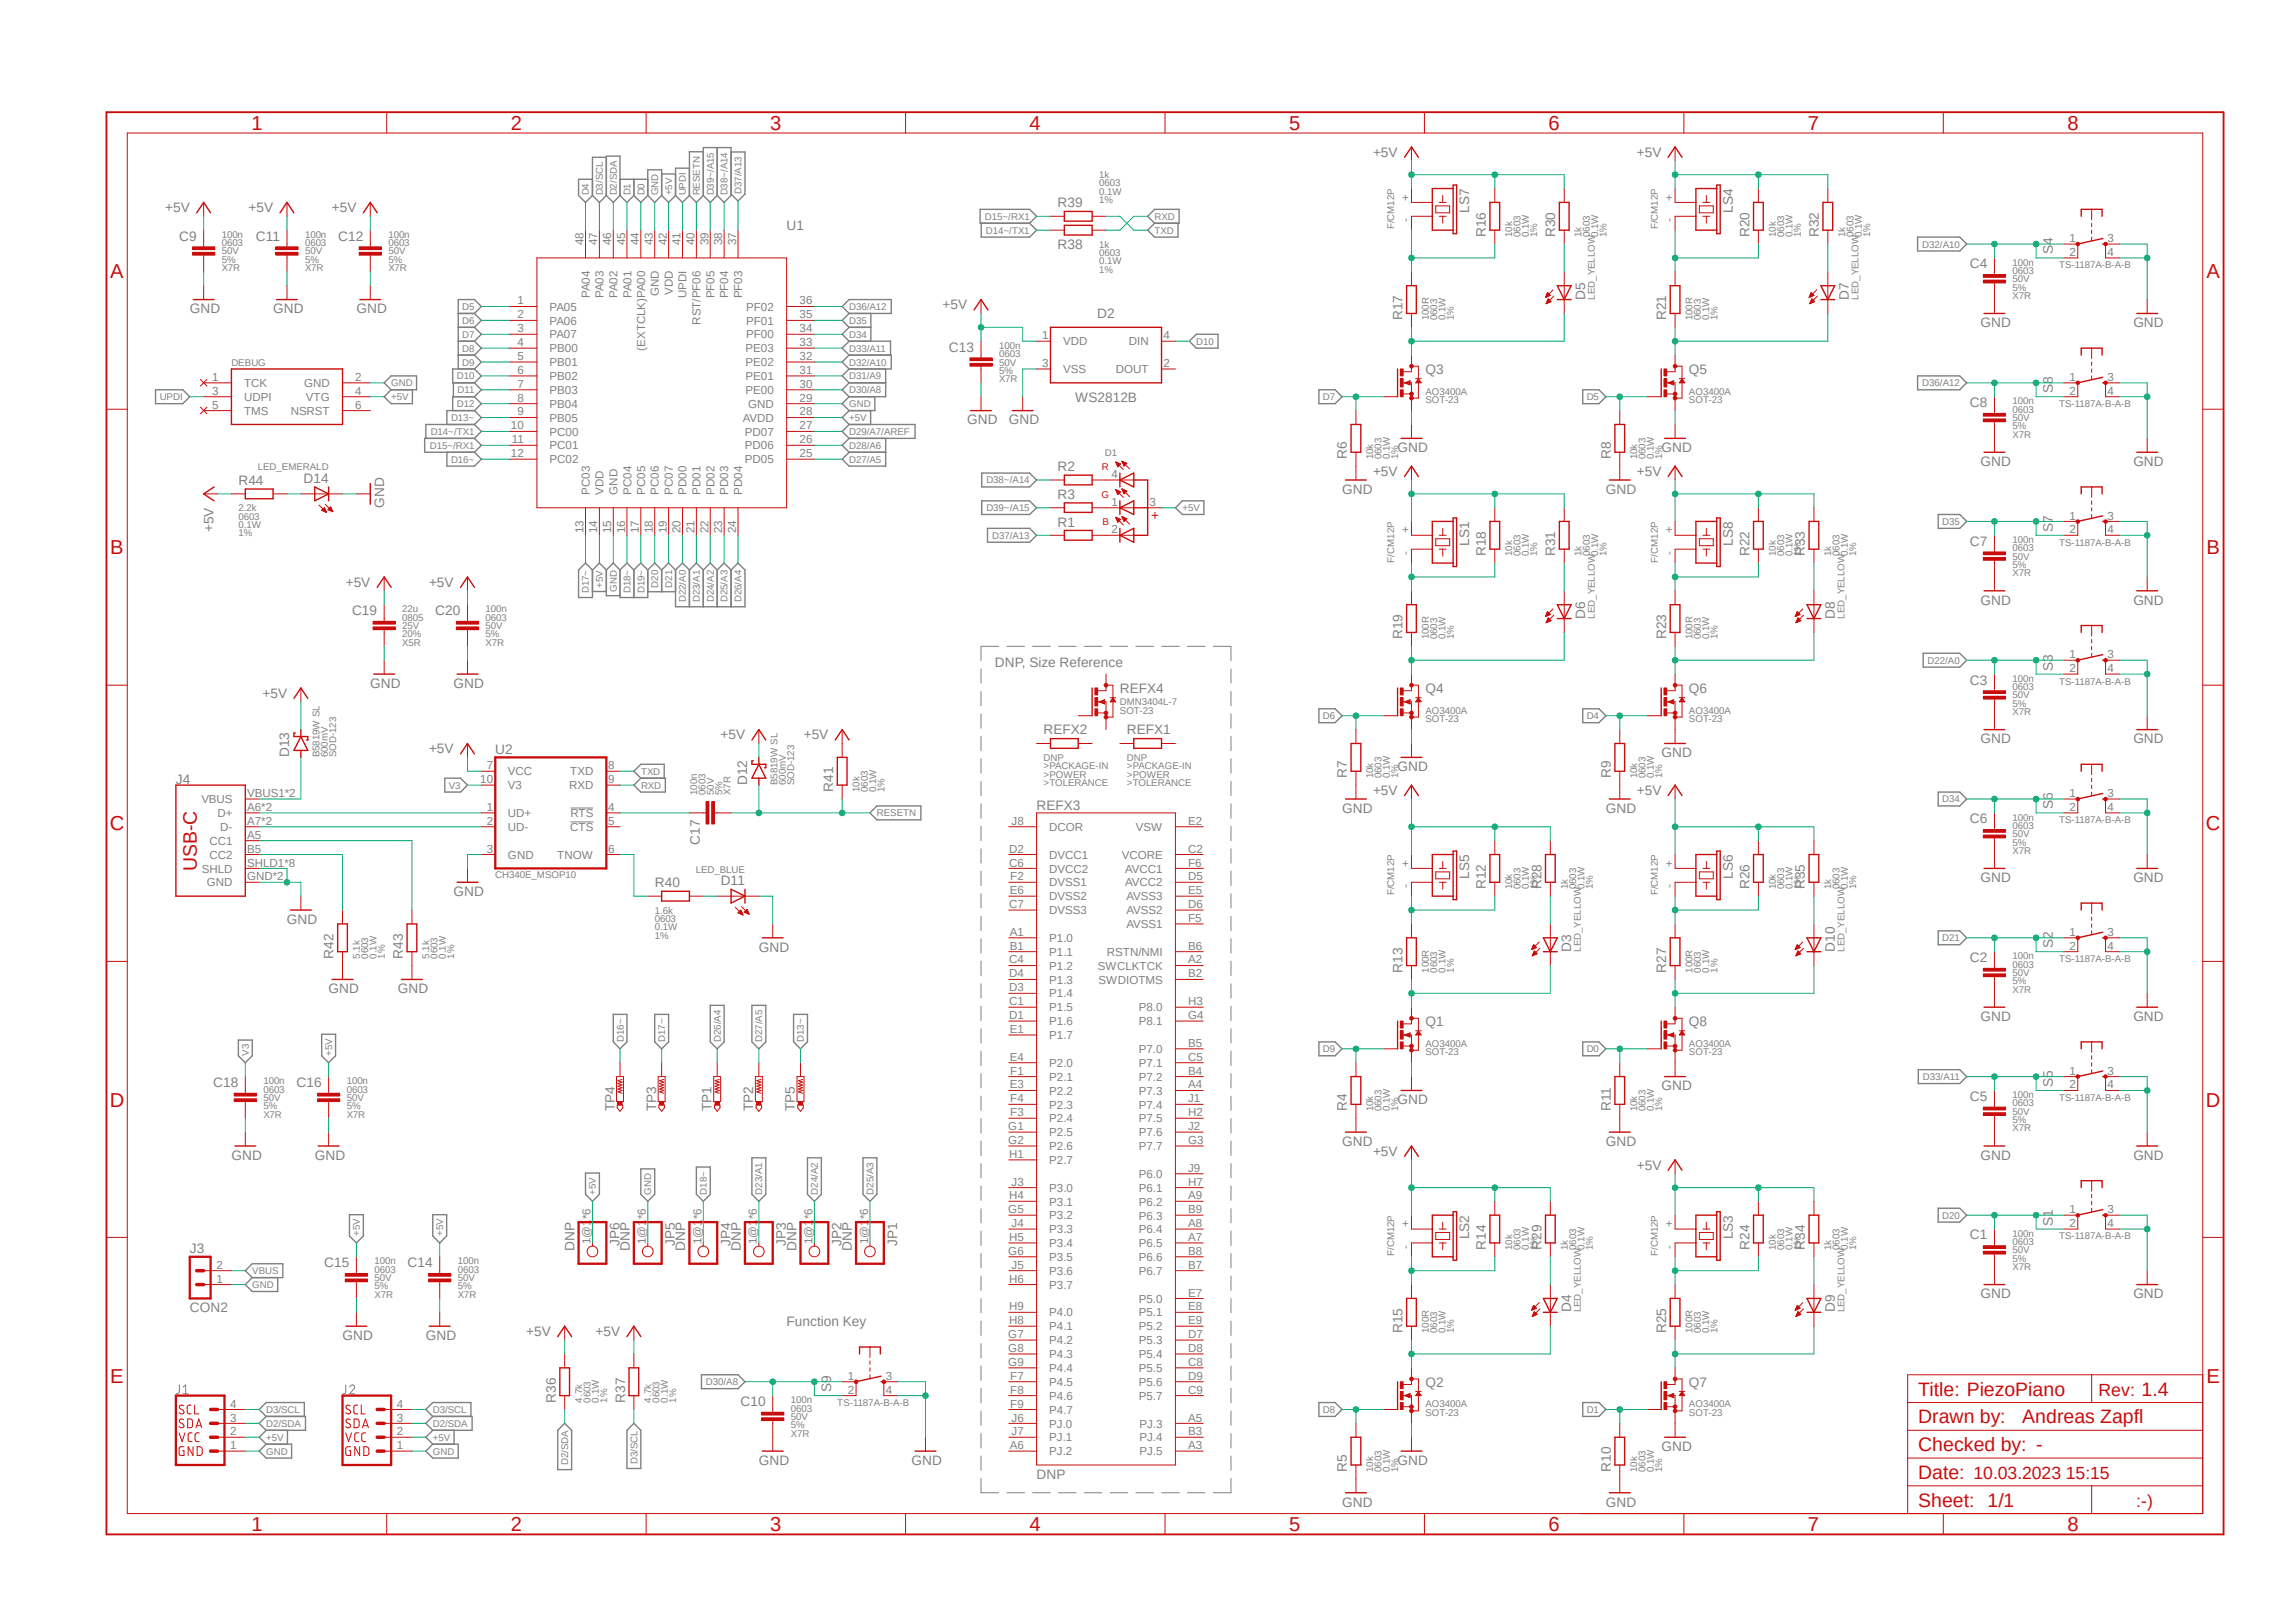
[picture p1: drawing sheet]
<svg xmlns="http://www.w3.org/2000/svg" width="420mm" height="297mm" viewBox="0 0 420 297" stroke-linecap="round" stroke-linejoin="round" font-family="sans-serif">
<defs><g id="words">
<g font-size="3.7" fill="#c90d0c">
<text x="46" y="23.7">1</text>
<text x="93.5" y="23.7">2</text>
<text x="140.9" y="23.7">3</text>
<text x="188.3" y="23.7">4</text>
<text x="235.8" y="23.7">5</text>
<text x="283.3" y="23.7">6</text>
<text x="330.7" y="23.7">7</text>
<text x="378.2" y="23.7">8</text>
<text x="20.2" y="50.9">A</text>
<text x="403.6" y="50.9">A</text>
<text x="20.2" y="101.4">B</text>
<text x="403.6" y="101.4">B</text>
<text x="20.1" y="152">C</text>
<text x="403.5" y="152">C</text>
<text x="20.1" y="202.5">D</text>
<text x="403.5" y="202.5">D</text>
<text x="20.2" y="253">E</text>
<text x="403.6" y="253">E</text>
<text x="46" y="280.2">1</text>
<text x="93.5" y="280.2">2</text>
<text x="140.9" y="280.2">3</text>
<text x="188.3" y="280.2">4</text>
<text x="235.8" y="280.2">5</text>
<text x="283.3" y="280.2">6</text>
<text x="330.7" y="280.2">7</text>
<text x="378.2" y="280.2">8</text>
</g>
<g font-size="3.6" fill="#c90d0c">
<text x="36" y="159.4" transform="rotate(-90 36 159.4)">USB-C</text>
<text x="350.9" y="255.4">Title: PiezoPiano</text>
<text x="350.9" y="260.5">Drawn by:</text>
<text x="369.9" y="260.5">Andreas Zapfl</text>
<text x="350.9" y="265.6">Checked by: -</text>
<text x="350.9" y="275.7">Sheet: 1/1</text>
<text x="350.9" y="270.6">Date: 10.03.2023 15:15</text>
</g>
<g font-size="3.2" fill="#c90d0c">
<text x="383.9" y="255.4">Rev: 1.4</text>
<text x="390.8" y="275.7">:-)</text>
</g>
<g font-size="2.5" fill="#808080">
<text x="251.2" y="28.7">+5V</text>
<text x="299.4" y="28.7">+5V</text>
<text x="30.2" y="38.8">+5V</text>
<text x="45.5" y="38.8">+5V</text>
<text x="60.7" y="38.8">+5V</text>
<text x="193.4" y="37.9">R39</text>
<text x="268.7" y="38.9" transform="rotate(-90 268.7 38.9)">LS7</text>
<text x="317" y="38.9" transform="rotate(-90 317 38.9)">LS4</text>
<text x="32.8" y="44">C9</text>
<text x="46.8" y="44">C11</text>
<text x="61.8" y="44">C12</text>
<text x="143.9" y="42.1">U1</text>
<text x="193.4" y="45.6">R38</text>
<text x="271.8" y="43.4" transform="rotate(-90 271.8 43.4)">R16</text>
<text x="284.5" y="43.4" transform="rotate(-90 284.5 43.4)">R30</text>
<text x="320" y="43.4" transform="rotate(-90 320 43.4)">R20</text>
<text x="332.7" y="43.4" transform="rotate(-90 332.7 43.4)">R32</text>
<text x="375.5" y="46.6" transform="rotate(-90 375.5 46.6)">S4</text>
<text x="360.3" y="49.1">C4</text>
<text x="34.7" y="57.4">GND</text>
<text x="50" y="57.4">GND</text>
<text x="65.2" y="57.4">GND</text>
<text x="172.4" y="56.6">+5V</text>
<text x="200.7" y="58.3">D2</text>
<text x="256.5" y="58.6" transform="rotate(-90 256.5 58.6)">R17</text>
<text x="289.9" y="54.8" transform="rotate(-90 289.9 54.8)">D5</text>
<text x="304.8" y="58.6" transform="rotate(-90 304.8 58.6)">R21</text>
<text x="338.2" y="54.8" transform="rotate(-90 338.2 54.8)">D7</text>
<text x="362.3" y="59.9">GND</text>
<text x="390.2" y="59.9">GND</text>
<text x="173.6" y="64.3">C13</text>
<text x="260.7" y="68.4">Q3</text>
<text x="309" y="68.4">Q5</text>
<text x="375.5" y="72" transform="rotate(-90 375.5 72)">S8</text>
<text x="176.9" y="77.7">GND</text>
<text x="184.5" y="77.7">GND</text>
<text x="196.6" y="73.5">WS2812B</text>
<text x="360.3" y="74.5">C8</text>
<text x="255.7" y="82.8">GND</text>
<text x="303.9" y="82.8">GND</text>
<text x="43.6" y="88.7">R44</text>
<text x="55.5" y="88.4">D14</text>
<text x="193.4" y="86.2">R2</text>
<text x="246.4" y="84" transform="rotate(-90 246.4 84)">R6</text>
<text x="251.2" y="87.1">+5V</text>
<text x="294.6" y="84" transform="rotate(-90 294.6 84)">R8</text>
<text x="299.4" y="87.1">+5V</text>
<text x="362.3" y="85.3">GND</text>
<text x="390.2" y="85.3">GND</text>
<text x="70.3" y="92.9" transform="rotate(-90 70.3 92.9)">GND</text>
<text x="193.4" y="91.3">R3</text>
<text x="245.5" y="90.4">GND</text>
<text x="293.7" y="90.4">GND</text>
<text x="39" y="97.4" transform="rotate(-90 39 97.4)">+5V</text>
<text x="193.4" y="96.4">R1</text>
<text x="268.7" y="99.9" transform="rotate(-90 268.7 99.9)">LS1</text>
<text x="271.8" y="101.8" transform="rotate(-90 271.8 101.8)">R18</text>
<text x="284.5" y="101.8" transform="rotate(-90 284.5 101.8)">R31</text>
<text x="317" y="99.9" transform="rotate(-90 317 99.9)">LS8</text>
<text x="320" y="101.8" transform="rotate(-90 320 101.8)">R22</text>
<text x="330.2" y="101.8" transform="rotate(-90 330.2 101.8)">R33</text>
<text x="360.3" y="99.9">C7</text>
<text x="375.5" y="97.3" transform="rotate(-90 375.5 97.3)">S7</text>
<text x="63.2" y="107.4">+5V</text>
<text x="78.5" y="107.4">+5V</text>
<text x="64.4" y="112.6">C19</text>
<text x="79.6" y="112.6">C20</text>
<text x="289.9" y="113.2" transform="rotate(-90 289.9 113.2)">D6</text>
<text x="335.6" y="113.2" transform="rotate(-90 335.6 113.2)">D8</text>
<text x="362.3" y="110.7">GND</text>
<text x="390.2" y="110.7">GND</text>
<text x="256.5" y="117" transform="rotate(-90 256.5 117)">R19</text>
<text x="304.8" y="117" transform="rotate(-90 304.8 117)">R23</text>
<text x="67.7" y="125.9">GND</text>
<text x="83" y="125.9">GND</text>
<text x="182" y="122.1">DNP, Size Reference</text>
<text x="360.3" y="125.3">C3</text>
<text x="375.5" y="122.7" transform="rotate(-90 375.5 122.7)">S3</text>
<text x="48" y="127.7">+5V</text>
<text x="204.9" y="126.8">REFX4</text>
<text x="260.7" y="126.8">Q4</text>
<text x="309" y="126.8">Q6</text>
<text x="78.5" y="137.8">+5V</text>
<text x="90.6" y="138">U2</text>
<text x="131.8" y="135.3">+5V</text>
<text x="147" y="135.3">+5V</text>
<text x="190.9" y="134.4">REFX2</text>
<text x="206.1" y="134.4">REFX1</text>
<text x="362.3" y="136.1">GND</text>
<text x="390.2" y="136.1">GND</text>
<text x="32.2" y="143.4">J4</text>
<text x="52.9" y="138.6" transform="rotate(-90 52.9 138.6)">D13</text>
<text x="136.7" y="143.7" transform="rotate(-90 136.7 143.7)">D12</text>
<text x="246.4" y="142.4" transform="rotate(-90 246.4 142.4)">R7</text>
<text x="255.7" y="141.1">GND</text>
<text x="294.6" y="142.4" transform="rotate(-90 294.6 142.4)">R9</text>
<text x="303.9" y="138.6">GND</text>
<text x="152.4" y="145" transform="rotate(-90 152.4 145)">R41</text>
<text x="189.6" y="148.3">REFX3</text>
<text x="245.5" y="148.8">GND</text>
<text x="251.2" y="145.5">+5V</text>
<text x="293.8" y="148.8">GND</text>
<text x="299.4" y="145.5">+5V</text>
<text x="375.5" y="148.1" transform="rotate(-90 375.5 148.1)">S6</text>
<text x="128" y="154.6" transform="rotate(-90 128 154.6)">C17</text>
<text x="360.3" y="150.7">C6</text>
<text x="131.8" y="162">D11</text>
<text x="268.7" y="160.8" transform="rotate(-90 268.7 160.8)">LS5</text>
<text x="317" y="160.8" transform="rotate(-90 317 160.8)">LS6</text>
<text x="362.3" y="161.5">GND</text>
<text x="390.2" y="161.5">GND</text>
<text x="83" y="164">GND</text>
<text x="119.8" y="162.4">R40</text>
<text x="271.8" y="162.7" transform="rotate(-90 271.8 162.7)">R12</text>
<text x="281.9" y="162.7" transform="rotate(-90 281.9 162.7)">R28</text>
<text x="320" y="162.7" transform="rotate(-90 320 162.7)">R26</text>
<text x="330.2" y="162.7" transform="rotate(-90 330.2 162.7)">R35</text>
<text x="52.5" y="169.1">GND</text>
<text x="375.5" y="173.5" transform="rotate(-90 375.5 173.5)">S2</text>
<text x="61" y="175.4" transform="rotate(-90 61 175.4)">R42</text>
<text x="73.7" y="175.4" transform="rotate(-90 73.7 175.4)">R43</text>
<text x="138.8" y="174.2">GND</text>
<text x="256.5" y="178" transform="rotate(-90 256.5 178)">R13</text>
<text x="287.4" y="174.2" transform="rotate(-90 287.4 174.2)">D3</text>
<text x="304.8" y="178" transform="rotate(-90 304.8 178)">R27</text>
<text x="335.6" y="174.2" transform="rotate(-90 335.6 174.2)">D10</text>
<text x="360.3" y="176.1">C2</text>
<text x="60.1" y="181.8">GND</text>
<text x="72.8" y="181.8">GND</text>
<text x="260.7" y="187.8">Q1</text>
<text x="309" y="187.8">Q8</text>
<text x="362.3" y="186.9">GND</text>
<text x="390.2" y="186.9">GND</text>
<text x="39" y="198.9">C18</text>
<text x="54.2" y="198.9">C16</text>
<text x="112.4" y="203.4" transform="rotate(-90 112.4 203.4)">TP4</text>
<text x="120" y="203.4" transform="rotate(-90 120 203.4)">TP3</text>
<text x="130.2" y="203.4" transform="rotate(-90 130.2 203.4)">TP1</text>
<text x="137.8" y="203.4" transform="rotate(-90 137.8 203.4)">TP2</text>
<text x="145.4" y="203.4" transform="rotate(-90 145.4 203.4)">TP5</text>
<text x="246.4" y="203.4" transform="rotate(-90 246.4 203.4)">R4</text>
<text x="255.7" y="202.1">GND</text>
<text x="294.6" y="203.4" transform="rotate(-90 294.6 203.4)">R11</text>
<text x="303.9" y="199.6">GND</text>
<text x="360.3" y="201.5">C5</text>
<text x="375.5" y="198.9" transform="rotate(-90 375.5 198.9)">S5</text>
<text x="245.5" y="209.7">GND</text>
<text x="293.7" y="209.7">GND</text>
<text x="42.3" y="212.3">GND</text>
<text x="57.6" y="212.3">GND</text>
<text x="251.2" y="211.5">+5V</text>
<text x="299.4" y="214">+5V</text>
<text x="362.3" y="212.3">GND</text>
<text x="390.2" y="212.3">GND</text>
<text x="113.3" y="228" transform="rotate(-90 113.3 228)">JP6</text>
<text x="123.4" y="228" transform="rotate(-90 123.4 228)">JP5</text>
<text x="133.6" y="228" transform="rotate(-90 133.6 228)">JP4</text>
<text x="143.8" y="228" transform="rotate(-90 143.8 228)">JP3</text>
<text x="153.9" y="228" transform="rotate(-90 153.9 228)">JP2</text>
<text x="164.1" y="228" transform="rotate(-90 164.1 228)">JP1</text>
<text x="268.7" y="226.8" transform="rotate(-90 268.7 226.8)">LS2</text>
<text x="317" y="226.8" transform="rotate(-90 317 226.8)">LS3</text>
<text x="360.3" y="226.8">C1</text>
<text x="375.5" y="224.3" transform="rotate(-90 375.5 224.3)">S1</text>
<text x="34.7" y="229.2">J3</text>
<text x="59.3" y="231.9">C15</text>
<text x="74.5" y="231.9">C14</text>
<text x="105.1" y="228.9" transform="rotate(-90 105.1 228.9)">DNP</text>
<text x="115.2" y="228.9" transform="rotate(-90 115.2 228.9)">DNP</text>
<text x="125.4" y="228.9" transform="rotate(-90 125.4 228.9)">DNP</text>
<text x="135.5" y="228.9" transform="rotate(-90 135.5 228.9)">DNP</text>
<text x="145.7" y="228.9" transform="rotate(-90 145.7 228.9)">DNP</text>
<text x="155.8" y="228.9" transform="rotate(-90 155.8 228.9)">DNP</text>
<text x="271.8" y="228.7" transform="rotate(-90 271.8 228.7)">R14</text>
<text x="281.9" y="228.7" transform="rotate(-90 281.9 228.7)">R29</text>
<text x="320" y="228.7" transform="rotate(-90 320 228.7)">R24</text>
<text x="330.2" y="228.7" transform="rotate(-90 330.2 228.7)">R34</text>
<text x="362.3" y="237.6">GND</text>
<text x="390.2" y="237.6">GND</text>
<text x="34.7" y="240.2">CON2</text>
<text x="62.7" y="245.2">GND</text>
<text x="77.9" y="245.2">GND</text>
<text x="96.3" y="244.5">+5V</text>
<text x="109" y="244.5">+5V</text>
<text x="143.9" y="242.7">Function Key</text>
<text x="256.5" y="244" transform="rotate(-90 256.5 244)">R15</text>
<text x="287.4" y="240.2" transform="rotate(-90 287.4 240.2)">D4</text>
<text x="304.8" y="244" transform="rotate(-90 304.8 244)">R25</text>
<text x="335.6" y="240.2" transform="rotate(-90 335.6 240.2)">D9</text>
<text x="101.6" y="256.7" transform="rotate(-90 101.6 256.7)">R36</text>
<text x="114.3" y="256.7" transform="rotate(-90 114.3 256.7)">R37</text>
<text x="135.5" y="257.3">C10</text>
<text x="152" y="254.8" transform="rotate(-90 152 254.8)">S9</text>
<text x="260.7" y="253.7">Q2</text>
<text x="309" y="253.7">Q7</text>
<text x="138.8" y="268.1">GND</text>
<text x="166.8" y="268.1">GND</text>
<text x="246.4" y="269.4" transform="rotate(-90 246.4 269.4)">R5</text>
<text x="255.7" y="268.1">GND</text>
<text x="294.6" y="269.4" transform="rotate(-90 294.6 269.4)">R10</text>
<text x="303.9" y="265.6">GND</text>
<text x="189.6" y="270.6">DNP</text>
<text x="245.5" y="275.7">GND</text>
<text x="293.7" y="275.7">GND</text>
</g>
<text font-size="2.5" fill="#c90d0c" x="210.6" y="95.2">+</text>
<g font-size="2.1" fill="#808080">
<text x="257.8" y="40.6" transform="rotate(-90 257.8 40.6)">-</text>
<text x="257.8" y="36.7" transform="rotate(-90 257.8 36.7)">+</text>
<text x="306.1" y="40.6" transform="rotate(-90 306.1 40.6)">-</text>
<text x="306.1" y="36.7" transform="rotate(-90 306.1 36.7)">+</text>
<text x="106.7" y="44.9" transform="rotate(-90 106.7 44.9)">48</text>
<text x="109.3" y="44.9" transform="rotate(-90 109.3 44.9)">47</text>
<text x="111.8" y="44.9" transform="rotate(-90 111.8 44.9)">46</text>
<text x="114.3" y="44.9" transform="rotate(-90 114.3 44.9)">45</text>
<text x="116.9" y="44.9" transform="rotate(-90 116.9 44.9)">44</text>
<text x="119.4" y="44.9" transform="rotate(-90 119.4 44.9)">43</text>
<text x="122" y="44.9" transform="rotate(-90 122 44.9)">42</text>
<text x="124.5" y="44.9" transform="rotate(-90 124.5 44.9)">41</text>
<text x="127" y="44.9" transform="rotate(-90 127 44.9)">40</text>
<text x="129.6" y="44.9" transform="rotate(-90 129.6 44.9)">39</text>
<text x="132.1" y="44.9" transform="rotate(-90 132.1 44.9)">38</text>
<text x="134.7" y="44.9" transform="rotate(-90 134.7 44.9)">37</text>
<text x="378.5" y="44.3">1</text>
<text x="378.5" y="46.9">2</text>
<text x="385.5" y="46.9">4</text>
<text x="385.5" y="44.3">3</text>
<text x="123.1" y="54" transform="rotate(-90 123.1 54)">VDD</text>
<text x="94.7" y="58.3">2</text>
<text x="94.7" y="55.7">1</text>
<text x="100.5" y="59.4">PA06</text>
<text x="100.5" y="56.9">PA05</text>
<text x="107.9" y="54.5" transform="rotate(-90 107.9 54.5)">PA04</text>
<text x="110.4" y="54.5" transform="rotate(-90 110.4 54.5)">PA03</text>
<text x="112.9" y="54.5" transform="rotate(-90 112.9 54.5)">PA02</text>
<text x="115.5" y="54.5" transform="rotate(-90 115.5 54.5)">PA01</text>
<text x="120.5" y="54.2" transform="rotate(-90 120.5 54.2)">GND</text>
<text x="125.6" y="54.6" transform="rotate(-90 125.6 54.6)">UPDI</text>
<text x="128.1" y="59.4" transform="rotate(-90 128.1 59.4)">RST/PF06</text>
<text x="130.7" y="54.6" transform="rotate(-90 130.7 54.6)">PF05</text>
<text x="133.2" y="54.6" transform="rotate(-90 133.2 54.6)">PF04</text>
<text x="135.8" y="54.6" transform="rotate(-90 135.8 54.6)">PF03</text>
<text x="136.5" y="59.4">PF01</text>
<text x="136.5" y="56.9">PF02</text>
<text x="146.3" y="58.3">35</text>
<text x="146.3" y="55.7">36</text>
<text x="94.7" y="65.9">5</text>
<text x="94.7" y="63.3">4</text>
<text x="94.7" y="60.8">3</text>
<text x="100.5" y="64.5">PB00</text>
<text x="100.5" y="61.9">PA07</text>
<text x="118" y="64.2" transform="rotate(-90 118 64.2)">(EXTCLK)PA00</text>
<text x="136.4" y="64.5">PE03</text>
<text x="136.5" y="61.9">PF00</text>
<text x="146.3" y="65.9">32</text>
<text x="146.3" y="63.3">33</text>
<text x="146.3" y="60.8">34</text>
<text x="190.6" y="62.1">1</text>
<text x="194.5" y="63.2">VDD</text>
<text x="206.5" y="63.2">DIN</text>
<text x="212.8" y="62.1">4</text>
<text x="38.8" y="69.7">1</text>
<text x="44.7" y="70.8">TCK</text>
<text x="55.6" y="70.8">GND</text>
<text x="65" y="69.7">2</text>
<text x="94.7" y="71">7</text>
<text x="94.7" y="68.4">6</text>
<text x="100.5" y="69.6">PB02</text>
<text x="100.5" y="67">PB01</text>
<text x="136.4" y="69.6">PE01</text>
<text x="136.4" y="67">PE02</text>
<text x="146.3" y="68.4">31</text>
<text x="146.3" y="71">30</text>
<text x="190.6" y="67.1">3</text>
<text x="194.5" y="68.3">VSS</text>
<text x="204.1" y="68.3">DOUT</text>
<text x="212.8" y="67.1">2</text>
<text x="378.5" y="69.7">1</text>
<text x="385.5" y="69.7">3</text>
<text x="38.8" y="72.2">3</text>
<text x="38.8" y="74.8">5</text>
<text x="44.7" y="73.4">UDPI</text>
<text x="44.7" y="75.9">TMS</text>
<text x="53.2" y="75.9">NSRST</text>
<text x="56" y="73.4">VTG</text>
<text x="65" y="74.8">6</text>
<text x="65" y="72.2">4</text>
<text x="94.7" y="73.5">8</text>
<text x="94.7" y="76">9</text>
<text x="100.5" y="72.1">PB03</text>
<text x="100.5" y="74.6">PB04</text>
<text x="100.5" y="77.2">PB05</text>
<text x="135.9" y="77.2">AVDD</text>
<text x="136.4" y="72.1">PE00</text>
<text x="136.9" y="74.6">GND</text>
<text x="146.3" y="73.5">29</text>
<text x="146.3" y="76">28</text>
<text x="378.5" y="72.2">2</text>
<text x="385.5" y="72.2">4</text>
<text x="93.5" y="78.6">10</text>
<text x="93.5" y="83.7">12</text>
<text x="93.6" y="81.1">11</text>
<text x="100.5" y="79.7">PC00</text>
<text x="100.5" y="82.3">PC01</text>
<text x="136.3" y="79.7">PD07</text>
<text x="136.3" y="82.3">PD06</text>
<text x="146.3" y="78.6">27</text>
<text x="146.3" y="81.1">26</text>
<text x="146.3" y="83.7">25</text>
<text x="100.5" y="84.8">PC02</text>
<text x="136.3" y="84.8">PD05</text>
<text x="203.3" y="87.5">4</text>
<text x="107.9" y="90.6" transform="rotate(-90 107.9 90.6)">PC03</text>
<text x="110.4" y="90.6" transform="rotate(-90 110.4 90.6)">VDD</text>
<text x="112.9" y="90.6" transform="rotate(-90 112.9 90.6)">GND</text>
<text x="115.5" y="90.6" transform="rotate(-90 115.5 90.6)">PC04</text>
<text x="118" y="90.6" transform="rotate(-90 118 90.6)">PC05</text>
<text x="120.5" y="90.6" transform="rotate(-90 120.5 90.6)">PC06</text>
<text x="123.1" y="90.6" transform="rotate(-90 123.1 90.6)">PC07</text>
<text x="125.6" y="90.6" transform="rotate(-90 125.6 90.6)">PD00</text>
<text x="128.1" y="90.6" transform="rotate(-90 128.1 90.6)">PD01</text>
<text x="130.7" y="90.6" transform="rotate(-90 130.7 90.6)">PD02</text>
<text x="133.2" y="90.6" transform="rotate(-90 133.2 90.6)">PD03</text>
<text x="135.8" y="90.6" transform="rotate(-90 135.8 90.6)">PD04</text>
<text x="203.3" y="92.5">1</text>
<text x="210.3" y="92.5">3</text>
<text x="378.5" y="95.1">1</text>
<text x="385.5" y="95.1">3</text>
<text x="106.7" y="97.6" transform="rotate(-90 106.7 97.6)">13</text>
<text x="109.3" y="97.6" transform="rotate(-90 109.3 97.6)">14</text>
<text x="111.8" y="97.6" transform="rotate(-90 111.8 97.6)">15</text>
<text x="114.3" y="97.6" transform="rotate(-90 114.3 97.6)">16</text>
<text x="116.9" y="97.6" transform="rotate(-90 116.9 97.6)">17</text>
<text x="119.4" y="97.6" transform="rotate(-90 119.4 97.6)">18</text>
<text x="122" y="97.6" transform="rotate(-90 122 97.6)">19</text>
<text x="124.5" y="97.6" transform="rotate(-90 124.5 97.6)">20</text>
<text x="127" y="97.6" transform="rotate(-90 127 97.6)">21</text>
<text x="129.6" y="97.6" transform="rotate(-90 129.6 97.6)">22</text>
<text x="132.1" y="97.6" transform="rotate(-90 132.1 97.6)">23</text>
<text x="134.7" y="97.6" transform="rotate(-90 134.7 97.6)">24</text>
<text x="203.3" y="97.6">2</text>
<text x="257.8" y="101.6" transform="rotate(-90 257.8 101.6)">-</text>
<text x="257.8" y="97.6" transform="rotate(-90 257.8 97.6)">+</text>
<text x="306.1" y="101.6" transform="rotate(-90 306.1 101.6)">-</text>
<text x="306.1" y="97.6" transform="rotate(-90 306.1 97.6)">+</text>
<text x="378.5" y="97.6">2</text>
<text x="385.5" y="97.6">4</text>
<text x="378.5" y="120.5">1</text>
<text x="378.5" y="123">2</text>
<text x="385.5" y="123">4</text>
<text x="385.5" y="120.5">3</text>
<text x="87.8" y="143.3">10</text>
<text x="89" y="140.8">7</text>
<text x="92.9" y="141.9">VCC</text>
<text x="104.3" y="141.9">TXD</text>
<text x="111.3" y="143.3">9</text>
<text x="111.3" y="140.8">8</text>
<text x="36.8" y="147">VBUS</text>
<text x="39.8" y="149.5">D+</text>
<text x="45.2" y="145.9">VBUS1*2</text>
<text x="45.2" y="148.4">A6*2</text>
<text x="89" y="148.4">1</text>
<text x="92.9" y="149.5">UD+</text>
<text x="92.9" y="144.4">V3</text>
<text x="104.1" y="144.4">RXD</text>
<text x="104.4" y="149.5">RTS</text>
<text x="111.3" y="148.4">4</text>
<text x="378.5" y="145.9">1</text>
<text x="378.5" y="148.4">2</text>
<text x="385.5" y="148.4">4</text>
<text x="385.5" y="145.9">3</text>
<text x="38.3" y="154.6">CC1</text>
<text x="40.3" y="152.1">D-</text>
<text x="45.2" y="153.5">A5</text>
<text x="45.2" y="151">A7*2</text>
<text x="89" y="151">2</text>
<text x="92.9" y="152.1">UD-</text>
<text x="104.3" y="152.1">CTS</text>
<text x="111.3" y="151">5</text>
<text x="185" y="151">J8</text>
<text x="191.9" y="152.1">DCOR</text>
<text x="207.8" y="152.1">VSW</text>
<text x="217.3" y="151">E2</text>
<text x="36.9" y="159.7">SHLD</text>
<text x="38.3" y="157.1">CC2</text>
<text x="45.2" y="161.1">GND*2</text>
<text x="45.2" y="156">B5</text>
<text x="45.2" y="158.6">SHLD1*8</text>
<text x="89" y="156">3</text>
<text x="92.9" y="157.1">GND</text>
<text x="101.9" y="157.1">TNOW</text>
<text x="111.3" y="156">6</text>
<text x="184.6" y="156">D2</text>
<text x="184.6" y="158.6">C6</text>
<text x="184.8" y="161.1">F2</text>
<text x="191.9" y="157.1">DVCC1</text>
<text x="191.9" y="159.7">DVCC2</text>
<text x="205.2" y="157.1">VCORE</text>
<text x="205.8" y="159.7">AVCC1</text>
<text x="217.3" y="156">C2</text>
<text x="217.3" y="158.6">F6</text>
<text x="217.3" y="161.1">D5</text>
<text x="257.8" y="158.6" transform="rotate(-90 257.8 158.6)">+</text>
<text x="306.1" y="158.6" transform="rotate(-90 306.1 158.6)">+</text>
<text x="37.8" y="162.2">GND</text>
<text x="184.6" y="166.2">C7</text>
<text x="184.7" y="163.7">E6</text>
<text x="191.9" y="167.3">DVSS3</text>
<text x="191.9" y="162.2">DVSS1</text>
<text x="191.9" y="164.8">DVSS2</text>
<text x="205.8" y="162.2">AVCC2</text>
<text x="206.1" y="167.3">AVSS2</text>
<text x="206.1" y="164.8">AVSS3</text>
<text x="217.3" y="166.2">D6</text>
<text x="217.3" y="163.7">E5</text>
<text x="257.8" y="162.5" transform="rotate(-90 257.8 162.5)">-</text>
<text x="306.1" y="162.5" transform="rotate(-90 306.1 162.5)">-</text>
<text x="184.7" y="171.3">A1</text>
<text x="184.7" y="173.8">B1</text>
<text x="191.9" y="172.4">P1.0</text>
<text x="206.1" y="169.8">AVSS1</text>
<text x="217.3" y="173.8">B6</text>
<text x="217.3" y="168.7">F5</text>
<text x="378.5" y="171.3">1</text>
<text x="378.5" y="173.8">2</text>
<text x="385.5" y="173.8">4</text>
<text x="385.5" y="171.3">3</text>
<text x="184.6" y="176.3">C4</text>
<text x="184.6" y="178.9">D4</text>
<text x="191.9" y="174.9">P1.1</text>
<text x="191.9" y="177.5">P1.2</text>
<text x="200.8" y="177.5">SWCLKTCK</text>
<text x="202.5" y="174.9">RSTN/NMI</text>
<text x="217.3" y="176.3">A2</text>
<text x="217.3" y="178.9">B2</text>
<text x="184.6" y="181.4">D3</text>
<text x="184.6" y="183.9">C1</text>
<text x="191.9" y="180">P1.3</text>
<text x="191.9" y="182.5">P1.4</text>
<text x="191.9" y="185.1">P1.5</text>
<text x="201" y="180">SWDIOTMS</text>
<text x="208.3" y="185.1">P8.0</text>
<text x="217.3" y="183.9">H3</text>
<text x="184.6" y="186.5">D1</text>
<text x="184.7" y="189">E1</text>
<text x="191.9" y="187.6">P1.6</text>
<text x="191.9" y="190.2">P1.7</text>
<text x="208.3" y="187.6">P8.1</text>
<text x="217.3" y="191.6">B5</text>
<text x="217.3" y="186.5">G4</text>
<text x="184.7" y="194.1">E4</text>
<text x="184.8" y="196.6">F1</text>
<text x="191.9" y="195.2">P2.0</text>
<text x="191.9" y="197.8">P2.1</text>
<text x="208.3" y="192.7">P7.0</text>
<text x="208.3" y="195.2">P7.1</text>
<text x="208.3" y="197.8">P7.2</text>
<text x="217.3" y="194.1">C5</text>
<text x="217.3" y="196.6">B4</text>
<text x="378.5" y="196.6">1</text>
<text x="385.5" y="196.6">3</text>
<text x="184.7" y="199.2">E3</text>
<text x="184.8" y="201.7">F4</text>
<text x="191.9" y="200.3">P2.2</text>
<text x="191.9" y="202.9">P2.3</text>
<text x="208.3" y="200.3">P7.3</text>
<text x="208.3" y="202.9">P7.4</text>
<text x="217.3" y="199.2">A4</text>
<text x="217.3" y="201.7">J1</text>
<text x="378.5" y="199.2">2</text>
<text x="385.5" y="199.2">4</text>
<text x="184.4" y="206.8">G1</text>
<text x="184.4" y="209.3">G2</text>
<text x="184.8" y="204.3">F3</text>
<text x="191.9" y="205.4">P2.4</text>
<text x="191.9" y="207.9">P2.5</text>
<text x="208.3" y="205.4">P7.5</text>
<text x="208.3" y="207.9">P7.6</text>
<text x="217.3" y="204.3">H2</text>
<text x="217.3" y="206.8">J2</text>
<text x="217.3" y="209.3">G3</text>
<text x="184.6" y="211.9">H1</text>
<text x="191.9" y="210.5">P2.6</text>
<text x="191.9" y="213">P2.7</text>
<text x="208.3" y="215.6">P6.0</text>
<text x="208.3" y="210.5">P7.7</text>
<text x="217.3" y="214.4">J9</text>
<text x="184.6" y="219.5">H4</text>
<text x="185" y="217">J3</text>
<text x="191.9" y="218.1">P3.0</text>
<text x="191.9" y="220.6">P3.1</text>
<text x="208.3" y="218.1">P6.1</text>
<text x="208.3" y="220.6">P6.2</text>
<text x="217.3" y="217">H7</text>
<text x="217.3" y="219.5">A9</text>
<text x="108" y="227.7" transform="rotate(-90 108 227.7)">1@1*6</text>
<text x="118.2" y="227.7" transform="rotate(-90 118.2 227.7)">1@1*6</text>
<text x="128.3" y="227.7" transform="rotate(-90 128.3 227.7)">1@1*6</text>
<text x="138.5" y="227.7" transform="rotate(-90 138.5 227.7)">1@1*6</text>
<text x="148.6" y="227.7" transform="rotate(-90 148.6 227.7)">1@1*6</text>
<text x="158.8" y="227.7" transform="rotate(-90 158.8 227.7)">1@1*6</text>
<text x="184.4" y="222">G5</text>
<text x="184.6" y="227.1">H5</text>
<text x="185" y="224.6">J4</text>
<text x="191.9" y="223.1">P3.2</text>
<text x="191.9" y="225.7">P3.3</text>
<text x="208.3" y="223.2">P6.3</text>
<text x="208.3" y="225.7">P6.4</text>
<text x="217.3" y="222">B9</text>
<text x="217.3" y="224.6">A8</text>
<text x="217.3" y="227.1">A7</text>
<text x="257.8" y="224.6" transform="rotate(-90 257.8 224.6)">+</text>
<text x="306.1" y="224.6" transform="rotate(-90 306.1 224.6)">+</text>
<text x="378.5" y="222">1</text>
<text x="378.5" y="224.6">2</text>
<text x="385.5" y="224.6">4</text>
<text x="385.5" y="222">3</text>
<text x="39.6" y="232.2">2</text>
<text x="184.4" y="229.7">G6</text>
<text x="185" y="232.2">J5</text>
<text x="191.9" y="228.2">P3.4</text>
<text x="191.9" y="230.8">P3.5</text>
<text x="191.9" y="233.3">P3.6</text>
<text x="208.3" y="228.2">P6.5</text>
<text x="208.3" y="230.8">P6.6</text>
<text x="208.3" y="233.3">P6.7</text>
<text x="217.3" y="229.7">B8</text>
<text x="217.3" y="232.2">B7</text>
<text x="257.8" y="228.6" transform="rotate(-90 257.8 228.6)">-</text>
<text x="306.1" y="228.6" transform="rotate(-90 306.1 228.6)">-</text>
<text x="39.6" y="234.7">1</text>
<text x="184.6" y="234.7">H6</text>
<text x="184.6" y="239.8">H9</text>
<text x="191.9" y="235.8">P3.7</text>
<text x="208.3" y="238.4">P5.0</text>
<text x="217.3" y="237.3">E7</text>
<text x="217.3" y="239.8">E8</text>
<text x="184.4" y="244.9">G7</text>
<text x="184.6" y="242.4">H8</text>
<text x="191.9" y="240.9">P4.0</text>
<text x="191.9" y="243.5">P4.1</text>
<text x="191.9" y="246">P4.2</text>
<text x="208.3" y="240.9">P5.1</text>
<text x="208.3" y="243.5">P5.2</text>
<text x="208.3" y="246">P5.3</text>
<text x="217.3" y="242.4">E9</text>
<text x="217.3" y="244.9">D7</text>
<text x="184.4" y="247.4">G8</text>
<text x="184.4" y="250">G9</text>
<text x="191.9" y="248.5">P4.3</text>
<text x="191.9" y="251.1">P4.4</text>
<text x="208.3" y="248.5">P5.4</text>
<text x="208.3" y="251.1">P5.5</text>
<text x="217.3" y="247.4">D8</text>
<text x="217.3" y="250">C8</text>
<text x="42.1" y="257.6">4</text>
<text x="72.6" y="257.6">4</text>
<text x="155.1" y="252.5">1</text>
<text x="155.1" y="255.1">2</text>
<text x="162.1" y="255.1">4</text>
<text x="162.1" y="252.5">3</text>
<text x="184.8" y="252.5">F7</text>
<text x="184.8" y="255.1">F8</text>
<text x="184.8" y="257.6">F9</text>
<text x="191.9" y="253.6">P4.5</text>
<text x="191.9" y="256.2">P4.6</text>
<text x="208.3" y="253.6">P5.6</text>
<text x="208.3" y="256.2">P5.7</text>
<text x="217.3" y="252.5">D9</text>
<text x="217.3" y="255.1">C9</text>
<text x="42.1" y="262.7">2</text>
<text x="42.1" y="260.1">3</text>
<text x="72.6" y="262.7">2</text>
<text x="72.6" y="260.1">3</text>
<text x="185" y="260.1">J6</text>
<text x="185" y="262.7">J7</text>
<text x="191.9" y="258.7">P4.7</text>
<text x="191.9" y="261.2">PJ.0</text>
<text x="191.9" y="263.8">PJ.1</text>
<text x="208.4" y="261.2">PJ.3</text>
<text x="208.4" y="263.8">PJ.4</text>
<text x="217.3" y="260.1">A5</text>
<text x="217.3" y="262.7">B3</text>
<text x="42.1" y="265.2">1</text>
<text x="72.6" y="265.2">1</text>
<text x="184.7" y="265.2">A6</text>
<text x="191.9" y="266.3">PJ.2</text>
<text x="208.4" y="266.3">PJ.5</text>
<text x="217.3" y="265.2">A3</text>
</g>
<g font-size="1.8" fill="#808080">
<text x="107.7" y="35.8" transform="rotate(-90 107.7 35.8)">D4</text>
<text x="110.3" y="35.8" transform="rotate(-90 110.3 35.8)">D3/SCL</text>
<text x="112.8" y="35.8" transform="rotate(-90 112.8 35.8)">D2/SDA</text>
<text x="115.4" y="35.8" transform="rotate(-90 115.4 35.8)">D1</text>
<text x="117.9" y="35.8" transform="rotate(-90 117.9 35.8)">D0</text>
<text x="120.4" y="35.8" transform="rotate(-90 120.4 35.8)">GND</text>
<text x="122.9" y="35.8" transform="rotate(-90 122.9 35.8)">+5V</text>
<text x="125.5" y="35.8" transform="rotate(-90 125.5 35.8)">UPDI</text>
<text x="128" y="35.8" transform="rotate(-90 128 35.8)">RESETN</text>
<text x="130.6" y="35.8" transform="rotate(-90 130.6 35.8)">D39~/A15</text>
<text x="133.1" y="35.8" transform="rotate(-90 133.1 35.8)">D38~/A14</text>
<text x="135.6" y="35.5" transform="rotate(-90 135.6 35.5)">D37/A13</text>
<text x="201" y="32.6">1k</text>
<text x="201" y="34.1">0603</text>
<text x="201" y="35.6">0.1W</text>
<text x="180.2" y="40.2">D15~/RX1</text>
<text x="201" y="37.2">1%</text>
<text x="211.2" y="40.2">RXD</text>
<text x="255" y="42" transform="rotate(-90 255 42)">F/CM12P</text>
<text x="303.3" y="42" transform="rotate(-90 303.3 42)">F/CM12P</text>
<text x="40.6" y="43.5">100n</text>
<text x="40.6" y="45">0603</text>
<text x="40.6" y="46.6">50V</text>
<text x="55.8" y="43.5">100n</text>
<text x="55.8" y="45">0603</text>
<text x="55.8" y="46.6">50V</text>
<text x="71" y="43.5">100n</text>
<text x="71" y="45">0603</text>
<text x="71" y="46.6">50V</text>
<text x="180.3" y="42.8">D14~/TX1</text>
<text x="201" y="45.3">1k</text>
<text x="201" y="46.8">0603</text>
<text x="211.2" y="42.8">TXD</text>
<text x="276.6" y="43.4" transform="rotate(-90 276.6 43.4)">10k</text>
<text x="278.1" y="43.4" transform="rotate(-90 278.1 43.4)">0603</text>
<text x="279.7" y="43.4" transform="rotate(-90 279.7 43.4)">0.1W</text>
<text x="281.2" y="43.4" transform="rotate(-90 281.2 43.4)">1%</text>
<text x="289.3" y="43.4" transform="rotate(-90 289.3 43.4)">1k</text>
<text x="290.8" y="43.4" transform="rotate(-90 290.8 43.4)">0603</text>
<text x="292.4" y="43.4" transform="rotate(-90 292.4 43.4)">0.1W</text>
<text x="293.9" y="43.4" transform="rotate(-90 293.9 43.4)">1%</text>
<text x="324.8" y="43.4" transform="rotate(-90 324.8 43.4)">10k</text>
<text x="326.4" y="43.4" transform="rotate(-90 326.4 43.4)">0603</text>
<text x="327.9" y="43.4" transform="rotate(-90 327.9 43.4)">0.1W</text>
<text x="329.4" y="43.4" transform="rotate(-90 329.4 43.4)">1%</text>
<text x="337.5" y="43.4" transform="rotate(-90 337.5 43.4)">1k</text>
<text x="339.1" y="43.4" transform="rotate(-90 339.1 43.4)">0603</text>
<text x="340.6" y="43.4" transform="rotate(-90 340.6 43.4)">0.1W</text>
<text x="342.1" y="43.4" transform="rotate(-90 342.1 43.4)">1%</text>
<text x="351.6" y="45.3">D32/A10</text>
<text x="40.6" y="48.1">5%</text>
<text x="40.6" y="49.6">X7R</text>
<text x="55.8" y="48.1">5%</text>
<text x="55.8" y="49.6">X7R</text>
<text x="71" y="48.1">5%</text>
<text x="71" y="49.6">X7R</text>
<text x="201" y="48.3">0.1W</text>
<text x="201" y="49.9">1%</text>
<text x="368.1" y="48.6">100n</text>
<text x="368.1" y="50.1">0603</text>
<text x="368.1" y="51.6">50V</text>
<text x="368.1" y="53.2">5%</text>
<text x="376.6" y="49.1">TS-1187A-B-A-B</text>
<text x="84.5" y="59.3">D6</text>
<text x="84.5" y="56.7">D5</text>
<text x="155.3" y="59.3">D35</text>
<text x="155.3" y="56.7">D36/A12</text>
<text x="261.4" y="58.6" transform="rotate(-90 261.4 58.6)">100R</text>
<text x="262.9" y="58.6" transform="rotate(-90 262.9 58.6)">0603</text>
<text x="264.4" y="58.6" transform="rotate(-90 264.4 58.6)">0.1W</text>
<text x="265.9" y="58.6" transform="rotate(-90 265.9 58.6)">1%</text>
<text x="291.7" y="54.8" transform="rotate(-90 291.7 54.8)">LED_YELLOW</text>
<text x="309.6" y="58.6" transform="rotate(-90 309.6 58.6)">100R</text>
<text x="311.1" y="58.6" transform="rotate(-90 311.1 58.6)">0603</text>
<text x="312.6" y="58.6" transform="rotate(-90 312.6 58.6)">0.1W</text>
<text x="314.2" y="58.6" transform="rotate(-90 314.2 58.6)">1%</text>
<text x="339.9" y="54.8" transform="rotate(-90 339.9 54.8)">LED_YELLOW</text>
<text x="368.1" y="54.7">X7R</text>
<text x="84.5" y="61.8">D7</text>
<text x="84.5" y="64.3">D8</text>
<text x="155.3" y="64.3">D33/A11</text>
<text x="155.3" y="61.8">D34</text>
<text x="182.8" y="63.8">100n</text>
<text x="182.8" y="65.4">0603</text>
<text x="218.8" y="63.1">D10</text>
<text x="42.3" y="66.9">DEBUG</text>
<text x="71.5" y="70.7">GND</text>
<text x="83.6" y="69.4">D10</text>
<text x="83.7" y="72">D11</text>
<text x="84.5" y="66.9">D9</text>
<text x="155.3" y="69.4">D31/A9</text>
<text x="155.3" y="72">D30/A8</text>
<text x="155.3" y="66.9">D32/A10</text>
<text x="182.8" y="66.9">50V</text>
<text x="182.8" y="68.4">5%</text>
<text x="182.8" y="69.9">X7R</text>
<text x="351.6" y="70.7">D36/A12</text>
<text x="29.2" y="73.2">UPDI</text>
<text x="71.5" y="73.2">+5V</text>
<text x="82.5" y="77">D13~</text>
<text x="83.6" y="74.5">D12</text>
<text x="155.3" y="74.5">GND</text>
<text x="155.3" y="77">+5V</text>
<text x="242" y="73.2">D7</text>
<text x="260.7" y="72.2">AO3400A</text>
<text x="260.7" y="73.7">SOT-23</text>
<text x="290.2" y="73.2">D5</text>
<text x="309" y="72.2">AO3400A</text>
<text x="309" y="73.7">SOT-23</text>
<text x="368.1" y="74">100n</text>
<text x="368.1" y="75.5">0603</text>
<text x="368.1" y="77">50V</text>
<text x="376.6" y="74.5">TS-1187A-B-A-B</text>
<text x="78.6" y="82.1">D15~/RX1</text>
<text x="78.8" y="79.6">D14~/TX1</text>
<text x="155.3" y="79.6">D29/A7/AREF</text>
<text x="155.3" y="82.1">D28/A6</text>
<text x="202.1" y="83.4">D1</text>
<text x="368.1" y="78.6">5%</text>
<text x="368.1" y="80.1">X7R</text>
<text x="47.2" y="86.1">LED_EMERALD</text>
<text x="82.5" y="84.7">D16~</text>
<text x="155.3" y="84.7">D27/A5</text>
<text x="180.4" y="88.5">D38~/A14</text>
<text x="251.2" y="84" transform="rotate(-90 251.2 84)">10k</text>
<text x="252.7" y="84" transform="rotate(-90 252.7 84)">0603</text>
<text x="254.3" y="84" transform="rotate(-90 254.3 84)">0.1W</text>
<text x="255.8" y="84" transform="rotate(-90 255.8 84)">1%</text>
<text x="299.5" y="84" transform="rotate(-90 299.5 84)">10k</text>
<text x="301" y="84" transform="rotate(-90 301 84)">0603</text>
<text x="302.5" y="84" transform="rotate(-90 302.5 84)">0.1W</text>
<text x="304" y="84" transform="rotate(-90 304 84)">1%</text>
<text x="43.6" y="93.6">2.2k</text>
<text x="43.6" y="95.1">0603</text>
<text x="180.4" y="93.6">D39~/A15</text>
<text x="216.3" y="93.6">+5V</text>
<text x="43.6" y="96.6">0.1W</text>
<text x="43.6" y="98.1">1%</text>
<text x="181.5" y="98.6">D37/A13</text>
<text x="276.6" y="101.8" transform="rotate(-90 276.6 101.8)">10k</text>
<text x="278.1" y="101.8" transform="rotate(-90 278.1 101.8)">0603</text>
<text x="279.7" y="101.8" transform="rotate(-90 279.7 101.8)">0.1W</text>
<text x="281.2" y="101.8" transform="rotate(-90 281.2 101.8)">1%</text>
<text x="289.3" y="101.8" transform="rotate(-90 289.3 101.8)">1k</text>
<text x="290.8" y="101.8" transform="rotate(-90 290.8 101.8)">0603</text>
<text x="292.4" y="101.8" transform="rotate(-90 292.4 101.8)">0.1W</text>
<text x="293.9" y="101.8" transform="rotate(-90 293.9 101.8)">1%</text>
<text x="324.8" y="101.8" transform="rotate(-90 324.8 101.8)">10k</text>
<text x="326.4" y="101.8" transform="rotate(-90 326.4 101.8)">0603</text>
<text x="327.9" y="101.8" transform="rotate(-90 327.9 101.8)">0.1W</text>
<text x="329.4" y="101.8" transform="rotate(-90 329.4 101.8)">1%</text>
<text x="335" y="101.8" transform="rotate(-90 335 101.8)">1k</text>
<text x="336.5" y="101.8" transform="rotate(-90 336.5 101.8)">0603</text>
<text x="338" y="101.8" transform="rotate(-90 338 101.8)">0.1W</text>
<text x="339.6" y="101.8" transform="rotate(-90 339.6 101.8)">1%</text>
<text x="355.3" y="96.1">D35</text>
<text x="368.1" y="99.4">100n</text>
<text x="368.1" y="100.9">0603</text>
<text x="376.6" y="99.9">TS-1187A-B-A-B</text>
<text x="110.3" y="107.5" transform="rotate(-90 110.3 107.5)">+5V</text>
<text x="120.4" y="107.5" transform="rotate(-90 120.4 107.5)">D20</text>
<text x="122.9" y="107.5" transform="rotate(-90 122.9 107.5)">D21</text>
<text x="255" y="103" transform="rotate(-90 255 103)">F/CM12P</text>
<text x="303.3" y="103" transform="rotate(-90 303.3 103)">F/CM12P</text>
<text x="368.1" y="102.4">50V</text>
<text x="368.1" y="103.9">5%</text>
<text x="368.1" y="105.5">X7R</text>
<text x="73.6" y="112.1">22u</text>
<text x="73.6" y="113.6">0805</text>
<text x="88.8" y="112.1">100n</text>
<text x="88.8" y="113.6">0603</text>
<text x="107.7" y="108.6" transform="rotate(-90 107.7 108.6)">D17~</text>
<text x="112.8" y="108.2" transform="rotate(-90 112.8 108.2)">GND</text>
<text x="115.4" y="108.6" transform="rotate(-90 115.4 108.6)">D18~</text>
<text x="117.9" y="108.6" transform="rotate(-90 117.9 108.6)">D19~</text>
<text x="125.5" y="110.2" transform="rotate(-90 125.5 110.2)">D22/A0</text>
<text x="128" y="110.2" transform="rotate(-90 128 110.2)">D23/A1</text>
<text x="130.6" y="110.2" transform="rotate(-90 130.6 110.2)">D24/A2</text>
<text x="133.1" y="110.2" transform="rotate(-90 133.1 110.2)">D25/A3</text>
<text x="135.6" y="110.2" transform="rotate(-90 135.6 110.2)">D26/A4</text>
<text x="291.7" y="113.2" transform="rotate(-90 291.7 113.2)">LED_YELLOW</text>
<text x="337.4" y="113.2" transform="rotate(-90 337.4 113.2)">LED_YELLOW</text>
<text x="73.6" y="115.1">25V</text>
<text x="73.6" y="116.6">20%</text>
<text x="73.6" y="118.2">X5R</text>
<text x="88.8" y="115.1">50V</text>
<text x="88.8" y="116.6">5%</text>
<text x="88.8" y="118.2">X7R</text>
<text x="261.4" y="117" transform="rotate(-90 261.4 117)">100R</text>
<text x="262.9" y="117" transform="rotate(-90 262.9 117)">0603</text>
<text x="264.4" y="117" transform="rotate(-90 264.4 117)">0.1W</text>
<text x="265.9" y="117" transform="rotate(-90 265.9 117)">1%</text>
<text x="309.6" y="117" transform="rotate(-90 309.6 117)">100R</text>
<text x="311.1" y="117" transform="rotate(-90 311.1 117)">0603</text>
<text x="312.6" y="117" transform="rotate(-90 312.6 117)">0.1W</text>
<text x="314.2" y="117" transform="rotate(-90 314.2 117)">1%</text>
<text x="352.6" y="121.5">D22/A0</text>
<text x="368.1" y="124.8">100n</text>
<text x="376.6" y="125.3">TS-1187A-B-A-B</text>
<text x="204.9" y="129.1">DMN3404L-7</text>
<text x="204.9" y="130.6">SOT-23</text>
<text x="242" y="131.6">D6</text>
<text x="260.7" y="130.6">AO3400A</text>
<text x="290.2" y="131.6">D4</text>
<text x="309" y="130.6">AO3400A</text>
<text x="368.1" y="126.3">0603</text>
<text x="368.1" y="127.8">50V</text>
<text x="368.1" y="129.3">5%</text>
<text x="368.1" y="130.9">X7R</text>
<text x="260.7" y="132.1">SOT-23</text>
<text x="309" y="132.1">SOT-23</text>
<text x="58.5" y="138.6" transform="rotate(-90 58.5 138.6)">B5819W SL</text>
<text x="60" y="138.6" transform="rotate(-90 60 138.6)">600mV</text>
<text x="61.5" y="138.6" transform="rotate(-90 61.5 138.6)">SOD-123</text>
<text x="117.3" y="141.8">TXD</text>
<text x="142.2" y="143.7" transform="rotate(-90 142.2 143.7)">B5819W SL</text>
<text x="143.8" y="143.7" transform="rotate(-90 143.8 143.7)">600mV</text>
<text x="145.3" y="143.7" transform="rotate(-90 145.3 143.7)">SOD-123</text>
<text x="190.9" y="140.8">&gt;PACKAGE-IN</text>
<text x="190.9" y="142.3">&gt;POWER</text>
<text x="190.9" y="143.8">&gt;TOLERANCE</text>
<text x="190.9" y="139.2">DNP</text>
<text x="206.1" y="140.8">&gt;PACKAGE-IN</text>
<text x="206.1" y="142.3">&gt;POWER</text>
<text x="206.1" y="143.8">&gt;TOLERANCE</text>
<text x="206.1" y="139.2">DNP</text>
<text x="251.2" y="142.4" transform="rotate(-90 251.2 142.4)">10k</text>
<text x="252.7" y="142.4" transform="rotate(-90 252.7 142.4)">0603</text>
<text x="254.3" y="142.4" transform="rotate(-90 254.3 142.4)">0.1W</text>
<text x="255.8" y="142.4" transform="rotate(-90 255.8 142.4)">1%</text>
<text x="299.5" y="142.4" transform="rotate(-90 299.5 142.4)">10k</text>
<text x="301" y="142.4" transform="rotate(-90 301 142.4)">0603</text>
<text x="302.5" y="142.4" transform="rotate(-90 302.5 142.4)">0.1W</text>
<text x="304" y="142.4" transform="rotate(-90 304 142.4)">1%</text>
<text x="82.1" y="144.3">V3</text>
<text x="117.3" y="144.3">RXD</text>
<text x="127.5" y="145.5" transform="rotate(-90 127.5 145.5)">100n</text>
<text x="129" y="145.5" transform="rotate(-90 129 145.5)">0603</text>
<text x="130.6" y="145.5" transform="rotate(-90 130.6 145.5)">50V</text>
<text x="132.1" y="145.5" transform="rotate(-90 132.1 145.5)">5%</text>
<text x="133.6" y="145.5" transform="rotate(-90 133.6 145.5)">X7R</text>
<text x="157.2" y="145" transform="rotate(-90 157.2 145)">10k</text>
<text x="158.8" y="145" transform="rotate(-90 158.8 145)">0603</text>
<text x="160.3" y="145" transform="rotate(-90 160.3 145)">0.1W</text>
<text x="160.4" y="149.4">RESETN</text>
<text x="161.8" y="145" transform="rotate(-90 161.8 145)">1%</text>
<text x="355.3" y="146.9">D34</text>
<text x="368.1" y="150.2">100n</text>
<text x="368.1" y="151.7">0603</text>
<text x="368.1" y="153.2">50V</text>
<text x="368.1" y="154.7">5%</text>
<text x="376.6" y="150.7">TS-1187A-B-A-B</text>
<text x="90.6" y="160.7">CH340E_MSOP10</text>
<text x="127.3" y="159.7">LED_BLUE</text>
<text x="368.1" y="156.3">X7R</text>
<text x="119.8" y="167.2">1.6k</text>
<text x="255" y="163.9" transform="rotate(-90 255 163.9)">F/CM12P</text>
<text x="276.6" y="162.7" transform="rotate(-90 276.6 162.7)">10k</text>
<text x="278.1" y="162.7" transform="rotate(-90 278.1 162.7)">0603</text>
<text x="279.7" y="162.7" transform="rotate(-90 279.7 162.7)">0.1W</text>
<text x="281.2" y="162.7" transform="rotate(-90 281.2 162.7)">1%</text>
<text x="286.8" y="162.7" transform="rotate(-90 286.8 162.7)">1k</text>
<text x="288.3" y="162.7" transform="rotate(-90 288.3 162.7)">0603</text>
<text x="289.8" y="162.7" transform="rotate(-90 289.8 162.7)">0.1W</text>
<text x="291.3" y="162.7" transform="rotate(-90 291.3 162.7)">1%</text>
<text x="303.3" y="163.9" transform="rotate(-90 303.3 163.9)">F/CM12P</text>
<text x="324.8" y="162.7" transform="rotate(-90 324.8 162.7)">10k</text>
<text x="326.4" y="162.7" transform="rotate(-90 326.4 162.7)">0603</text>
<text x="327.9" y="162.7" transform="rotate(-90 327.9 162.7)">0.1W</text>
<text x="329.4" y="162.7" transform="rotate(-90 329.4 162.7)">1%</text>
<text x="335" y="162.7" transform="rotate(-90 335 162.7)">1k</text>
<text x="336.5" y="162.7" transform="rotate(-90 336.5 162.7)">0603</text>
<text x="338" y="162.7" transform="rotate(-90 338 162.7)">0.1W</text>
<text x="339.6" y="162.7" transform="rotate(-90 339.6 162.7)">1%</text>
<text x="119.8" y="168.7">0603</text>
<text x="119.8" y="170.2">0.1W</text>
<text x="119.8" y="171.7">1%</text>
<text x="355.3" y="172.3">D21</text>
<text x="65.8" y="175.4" transform="rotate(-90 65.8 175.4)">5.1k</text>
<text x="67.4" y="175.4" transform="rotate(-90 67.4 175.4)">0603</text>
<text x="68.9" y="175.4" transform="rotate(-90 68.9 175.4)">0.1W</text>
<text x="70.4" y="175.4" transform="rotate(-90 70.4 175.4)">1%</text>
<text x="78.5" y="175.4" transform="rotate(-90 78.5 175.4)">5.1k</text>
<text x="80.1" y="175.4" transform="rotate(-90 80.1 175.4)">0603</text>
<text x="81.6" y="175.4" transform="rotate(-90 81.6 175.4)">0.1W</text>
<text x="83.1" y="175.4" transform="rotate(-90 83.1 175.4)">1%</text>
<text x="261.4" y="178" transform="rotate(-90 261.4 178)">100R</text>
<text x="262.9" y="178" transform="rotate(-90 262.9 178)">0603</text>
<text x="264.4" y="178" transform="rotate(-90 264.4 178)">0.1W</text>
<text x="265.9" y="178" transform="rotate(-90 265.9 178)">1%</text>
<text x="289.2" y="174.2" transform="rotate(-90 289.2 174.2)">LED_YELLOW</text>
<text x="309.6" y="178" transform="rotate(-90 309.6 178)">100R</text>
<text x="311.1" y="178" transform="rotate(-90 311.1 178)">0603</text>
<text x="312.6" y="178" transform="rotate(-90 312.6 178)">0.1W</text>
<text x="314.2" y="178" transform="rotate(-90 314.2 178)">1%</text>
<text x="337.4" y="174.2" transform="rotate(-90 337.4 174.2)">LED_YELLOW</text>
<text x="368.1" y="175.6">100n</text>
<text x="368.1" y="177.1">0603</text>
<text x="368.1" y="178.6">50V</text>
<text x="376.6" y="176.1">TS-1187A-B-A-B</text>
<text x="368.1" y="180.1">5%</text>
<text x="368.1" y="181.7">X7R</text>
<text x="114.1" y="190.7" transform="rotate(-90 114.1 190.7)">D16~</text>
<text x="121.7" y="190.7" transform="rotate(-90 121.7 190.7)">D17~</text>
<text x="131.8" y="190.7" transform="rotate(-90 131.8 190.7)">D26/A4</text>
<text x="139.4" y="190.7" transform="rotate(-90 139.4 190.7)">D27/A5</text>
<text x="147.1" y="190.7" transform="rotate(-90 147.1 190.7)">D13~</text>
<text x="260.7" y="191.6">AO3400A</text>
<text x="309" y="191.6">AO3400A</text>
<text x="45.5" y="193.2" transform="rotate(-90 45.5 193.2)">V3</text>
<text x="60.7" y="193.2" transform="rotate(-90 60.7 193.2)">+5V</text>
<text x="242" y="192.6">D9</text>
<text x="260.7" y="193.1">SOT-23</text>
<text x="290.2" y="192.6">D0</text>
<text x="309" y="193.1">SOT-23</text>
<text x="351.8" y="197.7">D33/A11</text>
<text x="48.2" y="198.4">100n</text>
<text x="48.2" y="199.9">0603</text>
<text x="48.2" y="201.5">50V</text>
<text x="48.2" y="203">5%</text>
<text x="63.4" y="198.4">100n</text>
<text x="63.4" y="199.9">0603</text>
<text x="63.4" y="201.5">50V</text>
<text x="63.4" y="203">5%</text>
<text x="251.2" y="203.4" transform="rotate(-90 251.2 203.4)">10k</text>
<text x="252.7" y="203.4" transform="rotate(-90 252.7 203.4)">0603</text>
<text x="254.3" y="203.4" transform="rotate(-90 254.3 203.4)">0.1W</text>
<text x="255.8" y="203.4" transform="rotate(-90 255.8 203.4)">1%</text>
<text x="299.5" y="203.4" transform="rotate(-90 299.5 203.4)">10k</text>
<text x="301" y="203.4" transform="rotate(-90 301 203.4)">0603</text>
<text x="302.5" y="203.4" transform="rotate(-90 302.5 203.4)">0.1W</text>
<text x="304" y="203.4" transform="rotate(-90 304 203.4)">1%</text>
<text x="368.1" y="201">100n</text>
<text x="368.1" y="202.5">0603</text>
<text x="376.6" y="201.5">TS-1187A-B-A-B</text>
<text x="48.2" y="204.5">X7R</text>
<text x="63.4" y="204.5">X7R</text>
<text x="368.1" y="204">50V</text>
<text x="368.1" y="205.5">5%</text>
<text x="368.1" y="207.1">X7R</text>
<text x="109" y="218.6" transform="rotate(-90 109 218.6)">+5V</text>
<text x="119.1" y="218.6" transform="rotate(-90 119.1 218.6)">GND</text>
<text x="129.3" y="218.6" transform="rotate(-90 129.3 218.6)">D18~</text>
<text x="139.4" y="218.6" transform="rotate(-90 139.4 218.6)">D23/A1</text>
<text x="149.6" y="218.6" transform="rotate(-90 149.6 218.6)">D24/A2</text>
<text x="159.8" y="218.6" transform="rotate(-90 159.8 218.6)">D25/A3</text>
<text x="65.8" y="226.2" transform="rotate(-90 65.8 226.2)">+5V</text>
<text x="81.1" y="226.2" transform="rotate(-90 81.1 226.2)">+5V</text>
<text x="355.3" y="223.1">D20</text>
<text x="368.1" y="226.3">100n</text>
<text x="368.1" y="227.8">0603</text>
<text x="376.6" y="226.8">TS-1187A-B-A-B</text>
<text x="46.1" y="233.2">VBUS</text>
<text x="68.5" y="231.4">100n</text>
<text x="68.5" y="232.9">0603</text>
<text x="83.7" y="231.4">100n</text>
<text x="83.7" y="232.9">0603</text>
<text x="255" y="229.9" transform="rotate(-90 255 229.9)">F/CM12P</text>
<text x="276.6" y="228.7" transform="rotate(-90 276.6 228.7)">10k</text>
<text x="278.1" y="228.7" transform="rotate(-90 278.1 228.7)">0603</text>
<text x="279.7" y="228.7" transform="rotate(-90 279.7 228.7)">0.1W</text>
<text x="281.2" y="228.7" transform="rotate(-90 281.2 228.7)">1%</text>
<text x="286.8" y="228.7" transform="rotate(-90 286.8 228.7)">1k</text>
<text x="288.3" y="228.7" transform="rotate(-90 288.3 228.7)">0603</text>
<text x="289.8" y="228.7" transform="rotate(-90 289.8 228.7)">0.1W</text>
<text x="291.3" y="228.7" transform="rotate(-90 291.3 228.7)">1%</text>
<text x="303.3" y="229.9" transform="rotate(-90 303.3 229.9)">F/CM12P</text>
<text x="324.8" y="228.7" transform="rotate(-90 324.8 228.7)">10k</text>
<text x="326.4" y="228.7" transform="rotate(-90 326.4 228.7)">0603</text>
<text x="327.9" y="228.7" transform="rotate(-90 327.9 228.7)">0.1W</text>
<text x="329.4" y="228.7" transform="rotate(-90 329.4 228.7)">1%</text>
<text x="335" y="228.7" transform="rotate(-90 335 228.7)">1k</text>
<text x="336.5" y="228.7" transform="rotate(-90 336.5 228.7)">0603</text>
<text x="338" y="228.7" transform="rotate(-90 338 228.7)">0.1W</text>
<text x="339.6" y="228.7" transform="rotate(-90 339.6 228.7)">1%</text>
<text x="368.1" y="229.4">50V</text>
<text x="368.1" y="230.9">5%</text>
<text x="368.1" y="232.4">X7R</text>
<text x="46.1" y="235.7">GND</text>
<text x="68.5" y="234.4">50V</text>
<text x="68.5" y="236">5%</text>
<text x="68.5" y="237.5">X7R</text>
<text x="83.7" y="234.4">50V</text>
<text x="83.7" y="236">5%</text>
<text x="83.7" y="237.5">X7R</text>
<text x="261.4" y="244" transform="rotate(-90 261.4 244)">100R</text>
<text x="262.9" y="244" transform="rotate(-90 262.9 244)">0603</text>
<text x="264.4" y="244" transform="rotate(-90 264.4 244)">0.1W</text>
<text x="265.9" y="244" transform="rotate(-90 265.9 244)">1%</text>
<text x="289.2" y="240.2" transform="rotate(-90 289.2 240.2)">LED_YELLOW</text>
<text x="309.6" y="244" transform="rotate(-90 309.6 244)">100R</text>
<text x="311.1" y="244" transform="rotate(-90 311.1 244)">0603</text>
<text x="312.6" y="244" transform="rotate(-90 312.6 244)">0.1W</text>
<text x="314.2" y="244" transform="rotate(-90 314.2 244)">1%</text>
<text x="337.4" y="240.2" transform="rotate(-90 337.4 240.2)">LED_YELLOW</text>
<text x="106.5" y="256.7" transform="rotate(-90 106.5 256.7)">4.7k</text>
<text x="108" y="256.7" transform="rotate(-90 108 256.7)">0603</text>
<text x="109.5" y="256.7" transform="rotate(-90 109.5 256.7)">0.1W</text>
<text x="111" y="256.7" transform="rotate(-90 111 256.7)">1%</text>
<text x="119.1" y="256.7" transform="rotate(-90 119.1 256.7)">4.7k</text>
<text x="120.7" y="256.7" transform="rotate(-90 120.7 256.7)">0603</text>
<text x="122.2" y="256.7" transform="rotate(-90 122.2 256.7)">0.1W</text>
<text x="123.7" y="256.7" transform="rotate(-90 123.7 256.7)">1%</text>
<text x="129.1" y="253.5">D30/A8</text>
<text x="144.7" y="256.8">100n</text>
<text x="153.2" y="257.3">TS-1187A-B-A-B</text>
<text x="260.7" y="257.6">AO3400A</text>
<text x="309" y="257.6">AO3400A</text>
<text x="48.7" y="263.7">+5V</text>
<text x="48.7" y="261.1">D2/SDA</text>
<text x="48.7" y="258.6">D3/SCL</text>
<text x="79.2" y="263.7">+5V</text>
<text x="79.2" y="261.1">D2/SDA</text>
<text x="79.2" y="258.6">D3/SCL</text>
<text x="144.7" y="258.3">0603</text>
<text x="144.7" y="259.8">50V</text>
<text x="144.7" y="261.4">5%</text>
<text x="144.7" y="262.9">X7R</text>
<text x="242" y="258.6">D8</text>
<text x="260.7" y="259.1">SOT-23</text>
<text x="290.2" y="258.6">D1</text>
<text x="309" y="259.1">SOT-23</text>
<text x="48.7" y="266.2">GND</text>
<text x="79.2" y="266.2">GND</text>
<text x="103.9" y="268.1" transform="rotate(-90 103.9 268.1)">D2/SDA</text>
<text x="116.6" y="267.9" transform="rotate(-90 116.6 267.9)">D3/SCL</text>
<text x="251.2" y="269.4" transform="rotate(-90 251.2 269.4)">10k</text>
<text x="252.7" y="269.4" transform="rotate(-90 252.7 269.4)">0603</text>
<text x="254.3" y="269.4" transform="rotate(-90 254.3 269.4)">0.1W</text>
<text x="255.8" y="269.4" transform="rotate(-90 255.8 269.4)">1%</text>
<text x="299.5" y="269.4" transform="rotate(-90 299.5 269.4)">10k</text>
<text x="301" y="269.4" transform="rotate(-90 301 269.4)">0603</text>
<text x="302.5" y="269.4" transform="rotate(-90 302.5 269.4)">0.1W</text>
<text x="304" y="269.4" transform="rotate(-90 304 269.4)">1%</text>
</g>
<g font-size="1.8" fill="#c90d0c">
<text x="201.6" y="86.1">R</text>
<text x="201.5" y="91.1">G</text>
<text x="201.7" y="96.1">B</text>
</g>
</g></defs>
<path d="M19 20.2l388.1 261.1M407.1 20.2l-388.1 261.1" fill="none" stroke="#fff" stroke-width=".18"/>
<g fill="none" stroke="#808080" stroke-width=".18">
<path d="M182.7 118.3h-3.2v2.6M184.2 118.3h3.2M188.9 118.3h3.2M193.6 118.3h3.2M198.3 118.3h3.2M203.1 118.3h3.2M207.8 118.3h3.2M212.5 118.3h3.2M217.2 118.3h3.2M222 118.3h3.2v2.6M179.5 122.4v2.6M179.5 126.5v2.7"/>
<path d="M179.5 130.6v2.7M179.5 134.7v2.7M179.5 138.9v2.6M225.2 122.4v2.6M225.2 126.5v2.7M225.2 130.6v2.7M225.2 134.7v2.7M225.2 138.9v2.6M104.3 150.4h4.2M104.4 147.9h4.1M179.5 143v2.6M179.5 147.1v2.6"/>
<path d="M179.5 151.2v2.6M179.5 155.3v2.6M179.5 159.4v2.7M225.2 143v2.6M225.2 147.1v2.6M225.2 151.2v2.6M225.2 155.3v2.6M225.2 159.4v2.7M179.5 163.6v2.6M179.5 167.7v2.6M179.5 171.8v2.6M179.5 175.9v2.6"/>
<path d="M225.2 163.6v2.6M225.2 167.7v2.6M225.2 171.8v2.6M225.2 175.9v2.6M179.5 180v2.6M179.5 184.1v2.7M179.5 188.3v2.6M179.5 192.4v2.6M179.5 196.5v2.6M225.2 180v2.6M225.2 184.1v2.7M225.2 188.3v2.6"/>
<path d="M225.2 192.4v2.6M225.2 196.5v2.6M179.5 200.6v2.6M179.5 204.7v2.6M179.5 208.8v2.7M179.5 212.9v2.7M179.5 217v2.7M225.2 200.6v2.6M225.2 204.7v2.6M225.2 208.8v2.7M225.2 212.9v2.7M225.2 217v2.7"/>
<path d="M179.5 221.2v2.6M179.5 225.3v2.6M179.5 229.4v2.6M179.5 233.5v2.6M179.5 237.7v2.5M225.2 221.2v2.6M225.2 225.3v2.6M225.2 229.4v2.6M225.2 233.5v2.6M225.2 237.7v2.5M32.8 253.4v1.3a.44 .44 0 0 1-.5 .4M33.5 255.1h.9"/>
<path d="M33.5 253.8l.5-.4v1.7M63.2 253.4v1.3a.38 .38 0 0 1-.5 .4M64 253.8a.45 .45 0 0 1 .6-.4 .45 .45 0 0 1 .1 .8l-.7 .9h.9M179.5 241.8v2.6M179.5 245.9v2.6M179.5 250v2.6M179.5 254.1v2.6M179.5 258.2v2.6M225.2 241.8v2.6M225.2 245.9v2.6M225.2 250v2.6M225.2 254.1v2.6"/>
<path d="M225.2 258.2v2.6M179.5 262.3v2.7M179.5 266.4v2.7M179.5 270.6v2.6h3.2M184.2 273.2h3.2M188.9 273.2h3.2M193.6 273.2h3.2M198.3 273.2h3.2M203.1 273.2h3.2M207.8 273.2h3.2M212.5 273.2h3.2M217.2 273.2h3.2"/>
<path d="M225.2 262.3v2.7M225.2 266.4v2.7M225.2 270.6v2.6h-3.2"/>
</g>
<g fill="none" stroke="#808080" stroke-width=".25">
<path d="M108.4 32.8h-2.6v3l1.3 1.2 1.3-1.2M108.4 35.8l1.2 1.2 1.3-1.2M110.9 28.8h-2.5v7M110.9 35.8v-7.2h2.5v7.2M110.9 35.8l1.3 1.2 1.2-1.2M113.4 32.8h5.1M113.4 35.8l1.3 1.2 1.3-1.2M116 35.8l1.2 1.2 1.3-1.2M116 32.8v3M118.5 35.8v-4.7h2.5v4.7M118.5 35.8l1.3 1.2 1.2-1.2M121 35.8l1.3 1.2 1.3-1.2"/>
<path d="M121 31.8h2.6M123.6 35.8l1.2 1.2 1.3-1.2M126.1 30.8h-2.5v5M126.1 35.8l1.3 1.2 1.3-1.2M128.7 35.8v-8.8h5v8.8l-1.2 1.2-1.3-1.2M128.7 27.8h-2.6v8M128.7 35.8l1.2 1.2 1.3-1.2M131.2 27v8.8M133.7 27.8h2.6v7.7l-1.3 1.3-1.3-1.3M179.3 38.3h9l1.3 1.3-1.3 1.3h-9zM211.2 38.3h4.5v2.6h-4.5l-1.3-1.3zM83.8 59.9h3"/>
<path d="M83.8 57.4h3M86.8 57.4l1.3-1.3-1.3-1.3h-3v12.7M86.8 59.9l1.3 1.3-1.3 1.2M86.8 57.4l1.3 1.2-1.3 1.3M155.3 59.9l-1.2 1.3 1.2 1.2M155.3 57.4l-1.2 1.2 1.2 1.3M155.3 59.9h4M155.3 54.8h7.7v2.6h-7.7l-1.2-1.3zM159.3 57.4v5M179.5 40.9v2.5h8.8l1.3-1.3-1.3-1.2M211.2 40.9l-1.3 1.2 1.3 1.3h4.3v-2.5M350.8 43.4h7.7l1.2 1.3-1.2 1.2h-7.7z"/>
<path d="M28.4 71.3h5l1.3 1.3-1.3 1.3h-5zM70.3 70.1l1.2-1.3h4.7v2.5h-4.7zM71.5 71.3l-1.2 1.3 1.2 1.3h3.9v-2.6M82.9 70.1v2.5M83.8 62.4h3M83.8 65h3M86.8 65l1.3 1.3-1.3 1.2M86.8 72.6h-4v2.5M86.8 75.1h-5.1v2.6M86.8 67.5l1.3 1.3-1.3 1.3M86.8 77.7h-8.9v2.5M86.8 70.1l1.3 1.2-1.3 1.3"/>
<path d="M86.8 67.5h-4v2.6h4M86.8 72.6l1.3 1.3-1.3 1.2M86.8 75.1l1.3 1.3-1.3 1.3M86.8 77.7l1.3 1.3-1.3 1.2M86.8 62.4l1.3 1.3-1.3 1.3M155.3 72.6l-1.2 1.3 1.2 1.2M155.3 75.1l-1.2 1.3 1.2 1.3M155.3 77.7h12.1v2.5h-12.1M155.3 62.4l-1.2 1.3 1.2 1.3M155.3 62.4h7.6v2.6M155.3 65h7.7v2.5h-7.7M155.3 70.1h6.7"/>
<path d="M155.3 67.5l-1.2 1.3 1.2 1.3M155.3 70.1l-1.2 1.2 1.2 1.3M155.3 77.7l-1.2 1.3 1.2 1.2M155.3 65l-1.2 1.3 1.2 1.2M159.3 75.1v2.6M160 72.6v2.5h-4.7M162 67.5v5.1h-6.7M218.8 61.2h4v2.5h-4l-1.2-1.3zM241.3 71.3h2.9l1.3 1.3-1.3 1.3h-2.9zM289.5 71.3h3l1.3 1.3-1.3 1.3h-3zM350.8 68.8h7.7l1.2 1.3-1.2 1.2h-7.7zM81.7 82.8v2.5h5.1l1.3-1.3-1.3-1.2"/>
<path d="M86.8 80.2h-9.1v2.6h9.1M86.8 80.2l1.3 1.3-1.3 1.3M155.3 82.8h6.7M155.3 80.2l-1.2 1.3 1.2 1.3M162 80.2v5.1h-6.7l-1.2-1.3 1.2-1.2M179.6 91.7h8.7l1.3 1.2-1.3 1.2h-8.7zM179.6 86.6h8.7l1.3 1.2-1.3 1.3h-8.7zM180.6 96.7h7.7l1.3 1.3-1.3 1.2h-7.7zM216.3 91.7h3.9v2.4h-3.9l-1.3-1.2zM354.5 94.1h4l1.2 1.3-1.2 1.3h-4zM107.1 103l1.3 1.3v5h-2.6v-5zM108.4 104.3l1.2-1.3 1.3 1.3"/>
<path d="M108.4 108.2h2.5M110.9 104.3l1.3-1.3 1.2 1.3M110.9 104.3v4.7h2.5M113.4 104.3v5h5.1v-5M113.4 104.3l1.3-1.3 1.3 1.3M116 104.3v5M116 104.3l1.2-1.3 1.3 1.3M118.5 104.3l1.3-1.3 1.2 1.3M118.5 108.3h5.1M121 104.3v4M121 104.3l1.3-1.3 1.3 1.3M123.6 104.3l1.2-1.3 1.3 1.3"/>
<path d="M123.6 104.3v6.7h12.7v-6.7l-1.3-1.3-1.3 1.3M126.1 104.3v6.7M126.1 104.3l1.3-1.3 1.3 1.3M128.7 104.3l1.2-1.3 1.3 1.3M128.7 104.3v6.7M131.2 104.3v6.7M131.2 104.3l1.3-1.3 1.2 1.3M133.7 104.3v6.7M351.8 119.5h6.7l1.2 1.3-1.2 1.3h-6.7zM241.3 129.7h2.9l1.3 1.3-1.3 1.2h-2.9zM289.5 129.7h3l1.3 1.3-1.3 1.2h-3zM81.4 142.4h2.8l1.3 1.3-1.3 1.2h-2.8z"/>
<path d="M116 143.7l1.2-1.3h4.5v2.5h-4.5zM117.2 142.4l-1.2-1.3 1.2-1.2h4.3v2.5M160.4 147.5h8v2.5h-8l-1.3-1.2zM354.5 144.9h4l1.2 1.3-1.2 1.3h-4zM354.5 170.3h4l1.2 1.3-1.2 1.3h-4zM43.6 190.3h2.5v2.9l-1.2 1.3-1.3-1.3zM58.8 189.3h2.6v3.9l-1.3 1.3-1.3-1.3zM112.2 185.6h2.5v5.1l-1.3 1.2-1.2-1.2zM119.8 185.6h2.5v5.1l-1.3 1.2-1.2-1.2zM129.9 184h2.6v6.7l-1.3 1.2-1.3-1.2zM137.5 184h2.6v6.7l-1.3 1.2-1.3-1.2zM145.2 185.6h2.5v5.1l-1.3 1.2-1.2-1.2z"/>
<path d="M241.3 190.7h2.9l1.3 1.2-1.3 1.3h-2.9zM289.5 190.7h3l1.3 1.2-1.3 1.3h-3zM350.9 195.7h7.6l1.2 1.3-1.2 1.3h-7.6zM107.1 214.7h2.5v3.9l-1.2 1.2-1.3-1.2zM117.2 213.9h2.6v4.7l-1.3 1.2-1.3-1.2zM127.4 213.6h2.5v5l-1.2 1.2-1.3-1.2zM137.5 211.9h2.6v6.7l-1.3 1.2-1.3-1.2zM147.7 211.9h2.5v6.7l-1.2 1.2-1.3-1.2zM157.9 211.9h2.5v6.7l-1.3 1.2-1.2-1.2zM46.1 233.8l-1.2 1.3 1.2 1.2h4.7v-2.5M46.1 231.3h5.6v2.5h-5.6l-1.2-1.3zM63.9 222.3h2.6v3.9l-1.3 1.3-1.3-1.3z"/>
<path d="M79.2 222.3h2.5v3.9l-1.3 1.3-1.2-1.3zM354.5 221.1h4l1.2 1.3-1.2 1.2h-4zM48.7 259.2h7.2v2.5h-7.2M48.7 259.2l-1.3-1.3 1.3-1.2h7v2.5M48.7 259.2l-1.3 1.3 1.3 1.2M79.2 259.2h7.2v2.5h-7.2M79.2 259.2l-1.3-1.3 1.3-1.2h6.9v2.5M79.2 259.2l-1.3 1.3 1.3 1.2M128.3 251.6h6.7l1.3 1.3-1.3 1.2h-6.7zM241.3 256.7h2.9l1.3 1.2-1.3 1.3h-2.9zM289.5 256.7h3l1.3 1.2-1.3 1.3h-3zM47.4 265.6l1.3-1.3h4.6v2.5h-4.6z"/>
<path d="M48.7 261.7l-1.3 1.3 1.3 1.3M52.6 261.7v2.6M77.9 265.6l1.3-1.3h4.6v2.5h-4.6zM79.2 261.7l-1.3 1.3 1.3 1.3M83.1 261.7v2.6M103.3 260.5l1.3 1.2v7.2h-2.6v-7.2zM116 260.5l1.2 1.2v7h-2.5v-7z"/>
</g>
<path d="M380.7 39.6v-1.3h3.8v1.3M384.6 44.7h.5M384.6 43.6l-4.5 1.1" fill="none" stroke="#c90d0c" stroke-width=".25"/>
<path d="M382.6 38.3v1.9M380.1 44.7v2.5M382.6 40.9v.6M382.6 42.1v.7M382.6 43.4v.6M385.1 44.7v2.5" fill="none" stroke="#c90d0c" stroke-width=".18"/>
<path d="M379.9 44.4h.4v.5l-.2 .1-.2-.1-.2-.2z" fill-rule="evenodd" fill="#c90d0c"/>
<path d="M379.9 44.4h.4v.5l-.2 .1-.2-.1-.2-.2z" fill="none" stroke="#c90d0c" stroke-width=".18"/>
<path d="M384.9 44.4h.5v.5l-.3 .1-.2-.1-.1-.2z" fill-rule="evenodd" fill="#c90d0c"/>
<path d="M377.5 44.7h2.6M377.5 47.2h2.6M384.9 44.4h.5v.5l-.3 .1-.2-.1-.1-.2zM385.1 44.7h2.6M385.1 47.2h2.6M380.1 70.1v2.5M382.6 63.7v1.9M382.6 66.3v.6M382.6 67.5v.7M382.6 68.8v.6M385.1 70.1v2.5" fill="none" stroke="#c90d0c" stroke-width=".18"/>
<path d="M380.7 65v-1.3h3.8v1.3M384.6 70.1h.5M384.6 69l-4.5 1.1" fill="none" stroke="#c90d0c" stroke-width=".25"/>
<path d="M379.9 69.8h.4v.5h-.4l-.2-.2z" fill-rule="evenodd" fill="#c90d0c"/>
<path d="M379.9 69.8h.4v.5h-.4l-.2-.2z" fill="none" stroke="#c90d0c" stroke-width=".18"/>
<path d="M384.9 69.8h.5v.5h-.5l-.1-.2z" fill-rule="evenodd" fill="#c90d0c"/>
<path d="M377.5 70.1h2.6M377.5 72.6h2.6M384.9 69.8h.5v.5h-.5l-.1-.2zM385.1 70.1h2.6M385.1 72.6h2.6M382.6 114.5v1.9M382.6 117v.6M382.6 118.3v.6M382.6 119.5v.7M380.1 120.8v2.6M385.1 120.8v2.6" fill="none" stroke="#c90d0c" stroke-width=".18"/>
<path d="M380.7 115.7v-1.2h3.8v1.2M384.6 119.8l-4.5 1M384.6 120.8h.5" fill="none" stroke="#c90d0c" stroke-width=".25"/>
<path d="M379.9 120.6l.2-.1 .2 .1v.5h-.4l-.2-.3z" fill-rule="evenodd" fill="#c90d0c"/>
<path d="M379.9 120.6l.2-.1 .2 .1v.5h-.4l-.2-.3z" fill="none" stroke="#c90d0c" stroke-width=".18"/>
<path d="M384.9 120.6l.2-.1 .3 .1v.5h-.5l-.1-.3z" fill-rule="evenodd" fill="#c90d0c"/>
<path d="M380.1 95.4v2.6M382.6 89.1v1.9M382.6 91.7v.6M382.6 92.9v.6M382.6 94.1v.7M385.1 95.4v2.6M377.5 120.8h2.6M377.5 123.4h2.6M384.9 120.6l.2-.1 .3 .1v.5h-.5l-.1-.3zM385.1 120.8h2.6M385.1 123.4h2.6" fill="none" stroke="#c90d0c" stroke-width=".18"/>
<path d="M380.7 90.4v-1.3h3.8v1.3M384.6 95.4h.5M384.6 94.4l-4.5 1" fill="none" stroke="#c90d0c" stroke-width=".25"/>
<path d="M379.9 95.2h.4v.5h-.4l-.2-.3z" fill-rule="evenodd" fill="#c90d0c"/>
<path d="M379.9 95.2h.4v.5h-.4l-.2-.3z" fill="none" stroke="#c90d0c" stroke-width=".18"/>
<path d="M384.9 95.2h.5v.5h-.5l-.1-.3z" fill-rule="evenodd" fill="#c90d0c"/>
<path d="M377.5 95.4h2.6M377.5 98h2.6M384.9 95.2h.5v.5h-.5l-.1-.3zM385.1 95.4h2.6M385.1 98h2.6M380.1 171.6v2.6M382.6 165.3v1.9M382.6 167.8v.6M382.6 169.1v.6M382.6 170.3v.7M385.1 171.6v2.6" fill="none" stroke="#c90d0c" stroke-width=".18"/>
<path d="M380.7 166.5v-1.2h3.8v1.2M384.6 171.6h.5M384.6 170.6l-4.5 1" fill="none" stroke="#c90d0c" stroke-width=".25"/>
<path d="M379.9 171.4h.4v.4l-.2 .2-.2-.2-.2-.2z" fill-rule="evenodd" fill="#c90d0c"/>
<path d="M379.9 171.4h.4v.4l-.2 .2-.2-.2-.2-.2z" fill="none" stroke="#c90d0c" stroke-width=".18"/>
<path d="M384.9 171.4h.5v.4l-.3 .2-.2-.2-.1-.2z" fill-rule="evenodd" fill="#c90d0c"/>
<path d="M382.6 139.9v1.9M380.1 146.2v2.6M382.6 142.4v.6M382.6 143.7v.6M382.6 144.9v.7M385.1 146.2v2.6M377.5 171.6h2.6M377.5 174.2h2.6M384.9 171.4h.5v.4l-.3 .2-.2-.2-.1-.2zM385.1 171.6h2.6M385.1 174.2h2.6" fill="none" stroke="#c90d0c" stroke-width=".18"/>
<path d="M380.7 141.1v-1.2h3.8v1.2M384.6 146.2h.5M384.6 145.2l-4.5 1" fill="none" stroke="#c90d0c" stroke-width=".25"/>
<path d="M379.9 146l.2-.1 .2 .1v.5h-.4l-.2-.3z" fill-rule="evenodd" fill="#c90d0c"/>
<path d="M379.9 146l.2-.1 .2 .1v.5h-.4l-.2-.3z" fill="none" stroke="#c90d0c" stroke-width=".18"/>
<path d="M384.9 146l.2-.1 .3 .1v.5h-.5l-.1-.3z" fill-rule="evenodd" fill="#c90d0c"/>
<path d="M377.5 146.2h2.6M377.5 148.8h2.6M384.9 146l.2-.1 .3 .1v.5h-.5l-.1-.3zM385.1 146.2h2.6M385.1 148.8h2.6M382.6 216.1v1.9M382.6 218.6v.6M382.6 219.8v.7M380.1 222.4v2.5M382.6 221.1v.6M385.1 222.4v2.5" fill="none" stroke="#c90d0c" stroke-width=".18"/>
<path d="M380.7 217.3v-1.2h3.8v1.2M384.6 222.4h.5M384.6 221.4l-4.5 1" fill="none" stroke="#c90d0c" stroke-width=".25"/>
<path d="M379.9 222.2h.4v.4h-.4l-.2-.2z" fill-rule="evenodd" fill="#c90d0c"/>
<path d="M379.9 222.2h.4v.4h-.4l-.2-.2z" fill="none" stroke="#c90d0c" stroke-width=".18"/>
<path d="M384.9 222.2h.5v.4h-.5l-.1-.2z" fill-rule="evenodd" fill="#c90d0c"/>
<path d="M380.1 197v2.6M382.6 190.7v1.9M382.6 193.2v.6M382.6 194.5v.6M382.6 195.7v.7M385.1 197v2.6M377.5 222.4h2.6M377.5 224.9h2.6M384.9 222.2h.5v.4h-.5l-.1-.2zM385.1 222.4h2.6M385.1 224.9h2.6" fill="none" stroke="#c90d0c" stroke-width=".18"/>
<path d="M380.7 191.9v-1.2h3.8v1.2M384.6 197h.5M384.6 196l-4.5 1" fill="none" stroke="#c90d0c" stroke-width=".25"/>
<path d="M379.9 196.8h.4v.4h-.4l-.2-.2z" fill-rule="evenodd" fill="#c90d0c"/>
<path d="M379.9 196.8h.4v.4h-.4l-.2-.2z" fill="none" stroke="#c90d0c" stroke-width=".18"/>
<path d="M384.9 196.8h.5v.4h-.5l-.1-.2z" fill-rule="evenodd" fill="#c90d0c"/>
<path d="M256.7 72.1h1.5M256.9 70.1l1-.4v.7zM258.2 67h1.3v5.9h-1.3v-2.8h-1.5M258.2 67.5v.5h-1.5M259 69.3h1M259.5 69.3l.5 .8h-1zM377.5 197h2.6M377.5 199.6h2.6M384.9 196.8h.5v.4h-.5l-.1-.2zM385.1 197h2.6M385.1 199.6h2.6" fill="none" stroke="#c90d0c" stroke-width=".18"/>
<path d="M255.7 67.5v5.1M257.2 70.1l.6 .2v-.5l-.5 .3M259.5 69.6l.2 .3h-.5z" fill="none" stroke="#c90d0c" stroke-width=".25"/>
<circle cx="258.2" cy="72.9" r=".33" fill="#c90d0c"/>
<circle cx="258.2" cy="72.9" r=".33" fill="none" stroke="#c90d0c" stroke-width=".18"/>
<circle cx="258.2" cy="72.1" r=".33" fill="#c90d0c"/>
<circle cx="258.2" cy="72.1" r=".33" fill="none" stroke="#c90d0c" stroke-width=".18"/>
<circle cx="258.2" cy="67" r=".33" fill="#c90d0c"/>
<circle cx="258.2" cy="67" r=".33" fill="none" stroke="#c90d0c" stroke-width=".18"/>
<path d="M256.2 67.5h.5v1.3h-.5z" fill-rule="evenodd" fill="#c90d0c"/>
<path d="M256.2 67.5h.5v1.3h-.5z" fill="none" stroke="#c90d0c" stroke-width=".18"/>
<path d="M256.2 71.3h.5v1.3h-.5z" fill-rule="evenodd" fill="#c90d0c"/>
<path d="M256.2 71.3h.5v1.3h-.5z" fill="none" stroke="#c90d0c" stroke-width=".18"/>
<path d="M256.2 69.3h.5v1.5h-.5z" fill-rule="evenodd" fill="#c90d0c"/>
<path d="M253.1 72.6h2.6M256.2 69.3h.5v1.5h-.5zM258.2 65v2.5M258.2 72.6v2.5M256.7 130.5h1.5M256.9 128.4l1-.3v.7zM258.2 125.9v.5h-1.5M258.2 125.4h1.3v5.8h-1.3v-2.8h-1.5M259 127.7h1M259.5 127.7l.5 .7h-1z" fill="none" stroke="#c90d0c" stroke-width=".18"/>
<path d="M255.7 125.9v5.1M257.2 128.4l.6 .3v-.5l-.5 .2M259.5 127.9l.2 .4h-.5z" fill="none" stroke="#c90d0c" stroke-width=".25"/>
<circle cx="258.2" cy="131.2" r=".33" fill="#c90d0c"/>
<circle cx="258.2" cy="131.2" r=".33" fill="none" stroke="#c90d0c" stroke-width=".18"/>
<circle cx="258.2" cy="130.5" r=".33" fill="#c90d0c"/>
<circle cx="258.2" cy="130.5" r=".33" fill="none" stroke="#c90d0c" stroke-width=".18"/>
<circle cx="258.2" cy="125.4" r=".33" fill="#c90d0c"/>
<circle cx="258.2" cy="125.4" r=".33" fill="none" stroke="#c90d0c" stroke-width=".18"/>
<path d="M256.2 125.9h.5v1.3h-.5z" fill-rule="evenodd" fill="#c90d0c"/>
<path d="M256.2 125.9h.5v1.3h-.5z" fill="none" stroke="#c90d0c" stroke-width=".18"/>
<path d="M256.2 129.7h.5v1.3h-.5z" fill-rule="evenodd" fill="#c90d0c"/>
<path d="M256.2 129.7h.5v1.3h-.5z" fill="none" stroke="#c90d0c" stroke-width=".18"/>
<path d="M256.2 127.7h.5v1.5h-.5z" fill-rule="evenodd" fill="#c90d0c"/>
<path d="M253.1 131h2.6M256.2 127.7h.5v1.5h-.5zM258.2 123.4v2.5M258.2 131v2.5M256.7 191.4h1.5M256.9 189.4l1-.4v.8zM258.2 186.9v.5h-1.5M258.2 186.4h1.3v5.8h-1.3v-2.8h-1.5M259 188.6h1M259.5 188.6l.5 .8h-1z" fill="none" stroke="#c90d0c" stroke-width=".18"/>
<path d="M255.7 186.9v5M257.2 189.4l.6 .3v-.6l-.5 .3M259.5 188.9l.2 .4h-.5z" fill="none" stroke="#c90d0c" stroke-width=".25"/>
<circle cx="258.2" cy="192.2" r=".33" fill="#c90d0c"/>
<circle cx="258.2" cy="192.2" r=".33" fill="none" stroke="#c90d0c" stroke-width=".18"/>
<circle cx="258.2" cy="191.4" r=".33" fill="#c90d0c"/>
<circle cx="258.2" cy="191.4" r=".33" fill="none" stroke="#c90d0c" stroke-width=".18"/>
<circle cx="258.2" cy="186.4" r=".33" fill="#c90d0c"/>
<circle cx="258.2" cy="186.4" r=".33" fill="none" stroke="#c90d0c" stroke-width=".18"/>
<path d="M256.2 186.9h.5v1.2h-.5z" fill-rule="evenodd" fill="#c90d0c"/>
<path d="M256.2 186.9h.5v1.2h-.5z" fill="none" stroke="#c90d0c" stroke-width=".18"/>
<path d="M256.2 190.7h.5v1.2h-.5z" fill-rule="evenodd" fill="#c90d0c"/>
<path d="M256.2 190.7h.5v1.2h-.5z" fill="none" stroke="#c90d0c" stroke-width=".18"/>
<path d="M256.2 188.6h.5v1.6h-.5z" fill-rule="evenodd" fill="#c90d0c"/>
<path d="M253.1 191.9h2.6M256.2 188.6h.5v1.6h-.5zM258.2 184.3v2.6M258.2 191.9v2.6M256.7 257.4h1.5M256.9 255.4l1-.4v.8zM258.2 252.9v.5h-1.5M258.2 252.3h1.3v5.9h-1.3v-2.8h-1.5M259 254.6h1M259.5 254.6l.5 .8h-1z" fill="none" stroke="#c90d0c" stroke-width=".18"/>
<path d="M255.7 252.9v5M257.2 255.4l.6 .3v-.6l-.5 .3M259.5 254.9l.2 .4h-.5z" fill="none" stroke="#c90d0c" stroke-width=".25"/>
<circle cx="258.2" cy="258.2" r=".33" fill="#c90d0c"/>
<circle cx="258.2" cy="258.2" r=".33" fill="none" stroke="#c90d0c" stroke-width=".18"/>
<circle cx="258.2" cy="257.4" r=".33" fill="#c90d0c"/>
<circle cx="258.2" cy="257.4" r=".33" fill="none" stroke="#c90d0c" stroke-width=".18"/>
<circle cx="258.2" cy="252.3" r=".33" fill="#c90d0c"/>
<circle cx="258.2" cy="252.3" r=".33" fill="none" stroke="#c90d0c" stroke-width=".18"/>
<path d="M256.2 252.9h.5v1.2h-.5z" fill-rule="evenodd" fill="#c90d0c"/>
<path d="M256.2 252.9h.5v1.2h-.5z" fill="none" stroke="#c90d0c" stroke-width=".18"/>
<path d="M256.2 256.7h.5v1.2h-.5z" fill-rule="evenodd" fill="#c90d0c"/>
<path d="M256.2 256.7h.5v1.2h-.5z" fill="none" stroke="#c90d0c" stroke-width=".18"/>
<path d="M256.2 254.6h.5v1.6h-.5z" fill-rule="evenodd" fill="#c90d0c"/>
<path d="M304.9 72.1h1.5M305.1 70.1l1.1-.4v.7zM306.4 67h1.3v5.9h-1.3v-2.8h-1.5M306.4 67.5v.5h-1.5M307.2 69.3h1M307.7 69.3l.5 .8h-1zM253.1 257.9h2.6M256.2 254.6h.5v1.6h-.5zM258.2 250.3v2.6M258.2 257.9v2.6" fill="none" stroke="#c90d0c" stroke-width=".18"/>
<path d="M303.9 67.5v5.1M305.4 70.1l.6 .2v-.5l-.5 .3M307.7 69.6l.2 .3h-.5z" fill="none" stroke="#c90d0c" stroke-width=".25"/>
<circle cx="306.4" cy="72.9" r=".33" fill="#c90d0c"/>
<circle cx="306.4" cy="72.9" r=".33" fill="none" stroke="#c90d0c" stroke-width=".18"/>
<circle cx="306.4" cy="72.1" r=".33" fill="#c90d0c"/>
<circle cx="306.4" cy="72.1" r=".33" fill="none" stroke="#c90d0c" stroke-width=".18"/>
<circle cx="306.4" cy="67" r=".33" fill="#c90d0c"/>
<circle cx="306.4" cy="67" r=".33" fill="none" stroke="#c90d0c" stroke-width=".18"/>
<path d="M304.4 67.5h.5v1.3h-.5z" fill-rule="evenodd" fill="#c90d0c"/>
<path d="M304.4 67.5h.5v1.3h-.5z" fill="none" stroke="#c90d0c" stroke-width=".18"/>
<path d="M304.4 71.3h.5v1.3h-.5z" fill-rule="evenodd" fill="#c90d0c"/>
<path d="M304.4 71.3h.5v1.3h-.5z" fill="none" stroke="#c90d0c" stroke-width=".18"/>
<path d="M304.4 69.3h.5v1.5h-.5z" fill-rule="evenodd" fill="#c90d0c"/>
<path d="M301.3 72.6h2.6M304.4 69.3h.5v1.5h-.5zM306.4 65v2.5M306.4 72.6v2.5M304.9 130.5h1.5M305.1 128.4l1.1-.3v.7zM306.4 125.9v.5h-1.5M306.4 125.4h1.3v5.8h-1.3v-2.8h-1.5M307.2 127.7h1M307.7 127.7l.5 .7h-1z" fill="none" stroke="#c90d0c" stroke-width=".18"/>
<path d="M303.9 125.9v5.1M305.4 128.4l.6 .3v-.5l-.5 .2M307.7 127.9l.2 .4h-.5z" fill="none" stroke="#c90d0c" stroke-width=".25"/>
<circle cx="306.4" cy="131.2" r=".33" fill="#c90d0c"/>
<circle cx="306.4" cy="131.2" r=".33" fill="none" stroke="#c90d0c" stroke-width=".18"/>
<circle cx="306.4" cy="130.5" r=".33" fill="#c90d0c"/>
<circle cx="306.4" cy="130.5" r=".33" fill="none" stroke="#c90d0c" stroke-width=".18"/>
<circle cx="306.4" cy="125.4" r=".33" fill="#c90d0c"/>
<circle cx="306.4" cy="125.4" r=".33" fill="none" stroke="#c90d0c" stroke-width=".18"/>
<path d="M304.4 125.9h.5v1.3h-.5z" fill-rule="evenodd" fill="#c90d0c"/>
<path d="M304.4 125.9h.5v1.3h-.5z" fill="none" stroke="#c90d0c" stroke-width=".18"/>
<path d="M304.4 129.7h.5v1.3h-.5z" fill-rule="evenodd" fill="#c90d0c"/>
<path d="M304.4 129.7h.5v1.3h-.5z" fill="none" stroke="#c90d0c" stroke-width=".18"/>
<path d="M304.4 127.7h.5v1.5h-.5z" fill-rule="evenodd" fill="#c90d0c"/>
<path d="M301.3 131h2.6M304.4 127.7h.5v1.5h-.5zM306.4 123.4v2.5M306.4 131v2.5M304.9 191.4h1.5M305.1 189.4l1.1-.4v.8zM306.4 186.9v.5h-1.5M306.4 186.4h1.3v5.8h-1.3v-2.8h-1.5M307.2 188.6h1M307.7 188.6l.5 .8h-1z" fill="none" stroke="#c90d0c" stroke-width=".18"/>
<path d="M303.9 186.9v5M305.4 189.4l.6 .3v-.6l-.5 .3M307.7 188.9l.2 .4h-.5z" fill="none" stroke="#c90d0c" stroke-width=".25"/>
<circle cx="306.4" cy="192.2" r=".33" fill="#c90d0c"/>
<circle cx="306.4" cy="192.2" r=".33" fill="none" stroke="#c90d0c" stroke-width=".18"/>
<circle cx="306.4" cy="191.4" r=".33" fill="#c90d0c"/>
<circle cx="306.4" cy="191.4" r=".33" fill="none" stroke="#c90d0c" stroke-width=".18"/>
<circle cx="306.4" cy="186.4" r=".33" fill="#c90d0c"/>
<circle cx="306.4" cy="186.4" r=".33" fill="none" stroke="#c90d0c" stroke-width=".18"/>
<path d="M304.4 186.9h.5v1.2h-.5z" fill-rule="evenodd" fill="#c90d0c"/>
<path d="M304.4 186.9h.5v1.2h-.5z" fill="none" stroke="#c90d0c" stroke-width=".18"/>
<path d="M304.4 190.7h.5v1.2h-.5z" fill-rule="evenodd" fill="#c90d0c"/>
<path d="M304.4 190.7h.5v1.2h-.5z" fill="none" stroke="#c90d0c" stroke-width=".18"/>
<path d="M304.4 188.6h.5v1.6h-.5z" fill-rule="evenodd" fill="#c90d0c"/>
<path d="M301.3 191.9h2.6M304.4 188.6h.5v1.6h-.5zM306.4 184.3v2.6M306.4 191.9v2.6M304.9 257.4h1.5M305.1 255.4l1.1-.4v.8zM306.4 252.9v.5h-1.5M306.4 252.3h1.3v5.9h-1.3v-2.8h-1.5M307.2 254.6h1M307.7 254.6l.5 .8h-1z" fill="none" stroke="#c90d0c" stroke-width=".18"/>
<path d="M303.9 252.9v5M305.4 255.4l.6 .3v-.6l-.5 .3M307.7 254.9l.2 .4h-.5z" fill="none" stroke="#c90d0c" stroke-width=".25"/>
<circle cx="306.4" cy="258.2" r=".33" fill="#c90d0c"/>
<circle cx="306.4" cy="258.2" r=".33" fill="none" stroke="#c90d0c" stroke-width=".18"/>
<circle cx="306.4" cy="257.4" r=".33" fill="#c90d0c"/>
<circle cx="306.4" cy="257.4" r=".33" fill="none" stroke="#c90d0c" stroke-width=".18"/>
<circle cx="306.4" cy="252.3" r=".33" fill="#c90d0c"/>
<circle cx="306.4" cy="252.3" r=".33" fill="none" stroke="#c90d0c" stroke-width=".18"/>
<path d="M304.4 252.9h.5v1.2h-.5z" fill-rule="evenodd" fill="#c90d0c"/>
<path d="M304.4 252.9h.5v1.2h-.5z" fill="none" stroke="#c90d0c" stroke-width=".18"/>
<path d="M304.4 256.7h.5v1.2h-.5z" fill-rule="evenodd" fill="#c90d0c"/>
<path d="M304.4 256.7h.5v1.2h-.5z" fill="none" stroke="#c90d0c" stroke-width=".18"/>
<path d="M304.4 254.6h.5v1.6h-.5z" fill-rule="evenodd" fill="#c90d0c"/>
<g fill="none" stroke="#c90d0c" stroke-width=".18">
<path d="M258.2 34.5v2.5h3.8M258.2 26.9v2.5M262 39.6h-3.8v2.5M262.6 37.7h2.6v1.2h-2.6zM263.3 37h1.2M263.3 39.6h1.2M263.9 35.8v1.2M263.9 39.6v1.3M306.4 26.9v2.5M306.4 34.5v2.5h3.8M310.2 39.6h-3.8v2.5M310.9 37.7h2.5v1.2h-2.5z"/>
<path d="M311.5 37h1.3M311.5 39.6h1.3M312.1 35.8v1.2M312.1 39.6v1.3M37.3 44.7v.5M37.3 46.7v.5M258.2 49.7v2.6M258.2 57.4v2.5M306.4 49.7v2.6M306.4 57.4v2.5M258.2 77.7v2.5M306.4 77.7v2.5"/>
<path d="M258.2 85.3v2.5M258.2 95.4v2.6h3.8M262.6 98.6h2.6v1.3h-2.6zM263.3 98h1.2M263.9 96.7v1.3M306.4 85.3v2.5M306.4 95.4v2.6h3.8M310.9 98.6h2.5v1.3h-2.5zM311.5 98h1.3M312.1 96.7v1.3M258.2 108.1v2.6M258.2 115.7v2.6"/>
<path d="M262 100.5h-3.8v2.5M263.3 100.5h1.2M263.9 100.5v1.3M306.4 108.1v2.6M306.4 115.7v2.6M310.2 100.5h-3.8v2.5M311.5 100.5h1.3M312.1 100.5v1.3M258.2 136.1v2.5M306.4 133.5v2.6M258.2 143.7v2.5M258.2 156.4v2.5h3.8"/>
<path d="M262.6 159.6h2.6v1.2h-2.6zM263.3 158.9h1.2M263.9 157.6v1.3M306.4 143.7v2.5M306.4 156.4v2.5h3.8M310.9 159.6h2.5v1.2h-2.5zM311.5 158.9h1.3M312.1 157.6v1.3M258.2 169.1v2.5M258.2 176.7v2.5M262 161.5h-3.8v2.5M263.3 161.5h1.2"/>
<path d="M263.9 161.5v1.2M306.4 169.1v2.5M306.4 176.7v2.5M310.2 161.5h-3.8v2.5M311.5 161.5h1.3M312.1 161.5v1.2M258.2 197v2.6M306.4 194.5v2.5M258.2 209.7v2.6M306.4 212.3v2.5M258.2 222.4v2.5h3.8M258.2 235.1v2.5"/>
<path d="M262 227.5h-3.8v2.5M262.6 225.6h2.6v1.2h-2.6zM263.3 224.9h1.2M263.3 227.5h1.2M263.9 223.6v1.3M263.9 227.5v1.2M306.4 222.4v2.5h3.8M306.4 235.1v2.5M310.2 227.5h-3.8v2.5M310.9 225.6h2.5v1.2h-2.5zM311.5 224.9h1.3M311.5 227.5h1.3"/>
<path d="M312.1 223.6v1.3M312.1 227.5v1.2M258.2 242.7v2.5M301.3 257.9h2.6M304.4 254.6h.5v1.6h-.5zM306.4 242.7v2.5M306.4 250.3v2.6M306.4 257.9v5.1M258.2 263v2.6"/>
</g>
<g fill="none" stroke="#c90d0c" stroke-width=".25">
<path d="M256.9 28.8l1.3-1.9 1.3 1.9M265.8 34.5h-3.8v7.6h3.8M265.8 33.9h.6v8.9h-.6zM305.1 28.8l1.3-1.9 1.3 1.9M314 34.5h-3.8v7.6h3.8M314 33.9h.7v8.9h-.7zM257.3 52.3h1.8v5.1h-1.8zM305.5 52.3h1.8v5.1h-1.8zM256.3 80.2h3.8M256.9 87.2l1.3-1.9 1.3 1.9M265.8 95.4h-3.8v7.6h3.8M265.8 94.8h.6v8.9h-.6z"/>
<path d="M304.5 80.2h3.8M305.1 87.2l1.3-1.9 1.3 1.9M314 95.4h-3.8v7.6h3.8M314 94.8h.7v8.9h-.7zM257.3 110.7h1.8v5h-1.8zM305.5 110.7h1.8v5h-1.8zM256.3 138.6h3.8M304.5 136.1h3.8M256.9 145.6l1.3-1.9 1.3 1.9M265.8 156.4h-3.8v7.6h3.8M265.8 155.7h.6v8.9h-.6zM305.1 145.6l1.3-1.9 1.3 1.9"/>
<path d="M314 156.4h-3.8v7.6h3.8M314 155.7h.7v8.9h-.7zM257.3 171.6h1.8v5.1h-1.8zM305.5 171.6h1.8v5.1h-1.8zM256.3 199.6h3.8M304.5 197h3.8M256.9 211.6l1.3-1.9 1.3 1.9M305.1 214.2l1.3-1.9 1.3 1.9M257.3 237.6h1.8v5.1h-1.8zM265.8 222.4h-3.8v7.6h3.8M265.8 221.7h.6v8.9h-.6zM305.5 237.6h1.8v5.1h-1.8z"/>
<path d="M314 222.4h-3.8v7.6h3.8M314 221.7h.7v8.9h-.7zM256.3 265.6h3.8M304.5 263h3.8"/>
</g>
<path d="M35.2 46.2h4.1v.5h-4.1z" fill-rule="evenodd" fill="#c90d0c"/>
<path d="M35.2 46.2h4.1v.5h-4.1z" fill="none" stroke="#c90d0c" stroke-width=".18"/>
<path d="M35.2 45.2h4.1v.5h-4.1z" fill-rule="evenodd" fill="#c90d0c"/>
<path d="M37.3 37v2.6M35.2 45.2h4.1v.5h-4.1zM37.3 42.1v2.6M37.3 47.2v2.5M37.3 52.3v2.5M364.8 49.7v.5M364.8 51.8v.5M392.8 54.8v2.6" fill="none" stroke="#c90d0c" stroke-width=".18"/>
<path d="M36 38.9l1.3-1.9 1.2 1.9M35.3 54.8h3.9M390.9 57.4h3.8" fill="none" stroke="#c90d0c" stroke-width=".25"/>
<path d="M362.8 51.3h4.1v.5h-4.1z" fill-rule="evenodd" fill="#c90d0c"/>
<path d="M362.8 51.3h4.1v.5h-4.1z" fill="none" stroke="#c90d0c" stroke-width=".18"/>
<path d="M362.8 50.2h4.1v.6h-4.1z" fill-rule="evenodd" fill="#c90d0c"/>
<path d="M362.8 50.2h4.1v.6h-4.1zM364.8 47.2v2.5M364.8 52.3v5.1M364.8 75.1v.5M364.8 77.2v.5M392.8 80.2v2.6" fill="none" stroke="#c90d0c" stroke-width=".18"/>
<path d="M362.9 57.4h3.8M390.9 82.8h3.8" fill="none" stroke="#c90d0c" stroke-width=".25"/>
<path d="M362.8 76.7h4.1v.5h-4.1z" fill-rule="evenodd" fill="#c90d0c"/>
<path d="M362.8 76.7h4.1v.5h-4.1z" fill="none" stroke="#c90d0c" stroke-width=".18"/>
<path d="M362.8 75.6h4.1v.6h-4.1z" fill-rule="evenodd" fill="#c90d0c"/>
<path d="M362.8 75.6h4.1v.6h-4.1zM364.8 72.6v2.5M364.8 77.7v5.1M364.8 125.9v.5M364.8 127.9v.5M392.8 131v2.5" fill="none" stroke="#c90d0c" stroke-width=".18"/>
<path d="M362.9 82.8h3.8M390.9 133.5h3.8" fill="none" stroke="#c90d0c" stroke-width=".25"/>
<path d="M362.8 127.4h4.1v.5h-4.1z" fill-rule="evenodd" fill="#c90d0c"/>
<path d="M362.8 127.4h4.1v.5h-4.1z" fill="none" stroke="#c90d0c" stroke-width=".18"/>
<path d="M362.8 126.4h4.1v.5h-4.1z" fill-rule="evenodd" fill="#c90d0c"/>
<path d="M364.8 100.5v.5M364.8 102.5v.5M392.8 105.6v2.5M362.8 126.4h4.1v.5h-4.1zM364.8 123.4v2.5M364.8 128.4v5.1" fill="none" stroke="#c90d0c" stroke-width=".18"/>
<path d="M390.9 108.1h3.8M362.9 133.5h3.8" fill="none" stroke="#c90d0c" stroke-width=".25"/>
<path d="M362.8 102h4.1v.5h-4.1z" fill-rule="evenodd" fill="#c90d0c"/>
<path d="M362.8 102h4.1v.5h-4.1z" fill="none" stroke="#c90d0c" stroke-width=".18"/>
<path d="M362.8 101h4.1v.5h-4.1z" fill-rule="evenodd" fill="#c90d0c"/>
<path d="M364.8 98v2.5M362.8 101h4.1v.5h-4.1zM364.8 103v5.1M364.8 176.7v.5M364.8 178.7v.5M392.8 181.8v2.5" fill="none" stroke="#c90d0c" stroke-width=".18"/>
<path d="M362.9 108.1h3.8M390.9 184.3h3.8" fill="none" stroke="#c90d0c" stroke-width=".25"/>
<path d="M362.8 178.2h4.1v.5h-4.1z" fill-rule="evenodd" fill="#c90d0c"/>
<path d="M362.8 178.2h4.1v.5h-4.1z" fill="none" stroke="#c90d0c" stroke-width=".18"/>
<path d="M362.8 177.2h4.1v.5h-4.1z" fill-rule="evenodd" fill="#c90d0c"/>
<path d="M364.8 151.3v.5M364.8 153.3v.5M392.8 156.4v2.5M362.8 177.2h4.1v.5h-4.1zM364.8 174.2v2.5M364.8 179.2v5.1" fill="none" stroke="#c90d0c" stroke-width=".18"/>
<path d="M390.9 158.9h3.8M362.9 184.3h3.8" fill="none" stroke="#c90d0c" stroke-width=".25"/>
<path d="M362.8 152.8h4.1v.5h-4.1z" fill-rule="evenodd" fill="#c90d0c"/>
<path d="M362.8 152.8h4.1v.5h-4.1z" fill="none" stroke="#c90d0c" stroke-width=".18"/>
<path d="M362.8 151.8h4.1v.5h-4.1z" fill-rule="evenodd" fill="#c90d0c"/>
<path d="M362.8 151.8h4.1v.5h-4.1zM364.8 148.8v2.5M364.8 153.8v5.1M364.8 227.5v.5M364.8 229.5v.5M392.8 232.5v2.6" fill="none" stroke="#c90d0c" stroke-width=".18"/>
<path d="M362.9 158.9h3.8M390.9 235.1h3.8" fill="none" stroke="#c90d0c" stroke-width=".25"/>
<path d="M362.8 229h4.1v.5h-4.1z" fill-rule="evenodd" fill="#c90d0c"/>
<path d="M362.8 229h4.1v.5h-4.1z" fill="none" stroke="#c90d0c" stroke-width=".18"/>
<path d="M362.8 228h4.1v.5h-4.1z" fill-rule="evenodd" fill="#c90d0c"/>
<path d="M364.8 202.1v.5M364.8 204.1v.5M392.8 207.2v2.5M362.8 228h4.1v.5h-4.1zM364.8 224.9v2.6M364.8 230v5.1" fill="none" stroke="#c90d0c" stroke-width=".18"/>
<path d="M390.9 209.7h3.8M362.9 235.1h3.8" fill="none" stroke="#c90d0c" stroke-width=".25"/>
<path d="M362.8 203.6h4.1v.5h-4.1z" fill-rule="evenodd" fill="#c90d0c"/>
<path d="M362.8 203.6h4.1v.5h-4.1z" fill="none" stroke="#c90d0c" stroke-width=".18"/>
<path d="M362.8 202.6h4.1v.5h-4.1z" fill-rule="evenodd" fill="#c90d0c"/>
<g fill="none" stroke="#c90d0c" stroke-width=".18">
<path d="M23.3 24.3h379.6v252.7h-379.6zM70.7 20.5v3.8M118.2 20.5v3.8M165.7 20.5v3.8M213.1 20.5v3.8M260.6 20.5v3.8M273.4 34.5v2.5M308 20.5v3.8M321.6 34.5v2.5M355.5 20.5v3.8M52.5 44.7v.5M52.5 46.7v.5"/>
<path d="M273.4 42.1v2.6M321.6 42.1v2.6M19.5 74.9h3.8M402.9 74.9h3.8M273.4 92.9v2.5M321.6 92.9v2.5M273.4 100.5v2.5M321.6 100.5v2.5M19.5 125.4h3.8M402.9 125.4h3.8M273.4 153.8v2.6M321.6 153.8v2.6"/>
<path d="M19.5 175.9h3.8M273.4 161.5v2.5M321.6 161.5v2.5M402.9 175.9h3.8M364.8 199.6v2.5M273.4 219.8v2.6M321.6 219.8v2.6M362.8 202.6h4.1v.5h-4.1zM364.8 204.6v5.1M19.5 226.4h3.8M37.3 232.5h5M37.3 235.1h5"/>
<path d="M273.4 227.5v2.5M321.6 227.5v2.5M402.9 226.4h3.8M349 256.7h53.9M382.6 251.6v5.1M402.9 251.6h-53.9v25.4M70.7 277v3.8M118.2 277v3.8M165.7 277v3.8M213.1 277v3.8M260.6 277v3.8M308 277v3.8"/>
<path d="M349 271.9h53.9M349 266.8h53.9M349 261.7h53.9M355.5 277v3.8M382.6 271.9v5.1"/>
</g>
<path d="M272.5 37h1.8v5.1h-1.8zM320.8 37h1.7v5.1h-1.7zM272.5 95.4h1.8v5.1h-1.8zM320.8 95.4h1.7v5.1h-1.7zM272.5 156.4h1.8v5.1h-1.8zM320.8 156.4h1.7v5.1h-1.7zM362.9 209.7h3.8M272.5 222.4h1.8v5.1h-1.8zM320.8 222.4h1.7v5.1h-1.7z" fill="none" stroke="#c90d0c" stroke-width=".25"/>
<path d="M34.7 230h3.8v7.6h-3.8z" fill="none" stroke="#c90d0c" stroke-width=".42"/>
<path d="M36 232.5h1.3M36 235.1h1.3" fill="none" stroke="#c90d0c" stroke-width=".64"/>
<path d="M19.5 20.5h387.2v260.3h-387.2z" fill="none" stroke="#c90d0c" stroke-width=".34"/>
<path d="M50.5 46.2h4v.5h-4z" fill-rule="evenodd" fill="#c90d0c"/>
<path d="M50.5 46.2h4v.5h-4z" fill="none" stroke="#c90d0c" stroke-width=".18"/>
<path d="M50.5 45.2h4v.5h-4z" fill-rule="evenodd" fill="#c90d0c"/>
<g fill="none" stroke="#c90d0c" stroke-width=".18">
<path d="M52.5 37v2.6M192.2 39.6h2.5M199.8 39.6h2.5M50.5 45.2h4v.5h-4zM52.5 42.1v2.6M52.5 47.2v2.5M52.5 52.3v2.5M67.7 44.7v.5M67.7 46.7v.5M93.1 58.6h5.1M93.1 56.1h5.1M98.2 47.2h45.7v45.7h-45.7z"/>
<path d="M107.1 42.1v5.1M109.6 42.1v5.1M112.2 42.1v5.1M114.7 42.1v5.1M117.2 42.1v5.1M119.8 42.1v5.1M122.3 42.1v5.1M124.8 42.1v5.1M127.4 42.1v5.1M129.9 42.1v5.1M132.5 42.1v5.1M135 42.1v5.1"/>
<path d="M143.9 58.6h5.1M143.9 56.1h5.1M192.2 42.1h2.5M199.8 42.1h2.5M36.7 69.4l1.1 1.3M36.7 74.5l1.1 1.2M37.3 70.1h5M37.3 72.6h5M37.3 75.1h5M37.8 69.4l-1.1 1.3M37.8 74.5l-1.1 1.2M62.7 70.1h5"/>
<path d="M62.7 72.6h5M62.7 75.1h5M93.1 71.3h5.1M93.1 68.8h5.1M93.1 66.3h5.1M93.1 63.7h5.1M93.1 61.2h5.1M93.1 73.9h5.1M93.1 76.4h5.1M93.1 79h5.1M143.9 71.3h5.1M143.9 68.8h5.1"/>
<path d="M143.9 66.3h5.1M143.9 63.7h5.1M143.9 61.2h5.1M143.9 73.9h5.1M143.9 76.4h5.1M143.9 79h5.1M93.1 81.5h5.1M93.1 84h5.1M107.1 92.9v5.1M109.6 92.9v5.1M112.2 92.9v5.1M114.7 92.9v5.1"/>
<path d="M117.2 92.9v5.1M119.8 92.9v5.1M122.3 92.9v5.1M124.8 92.9v5.1M127.4 92.9v5.1M129.9 92.9v5.1M132.5 92.9v5.1M135 92.9v5.1M143.9 81.5h5.1M143.9 84h5.1M202.3 87.8h5.1M202.3 92.9h5.1"/>
<path d="M202.3 98h5.1M204.1 84.5l1.4 1.4M204.1 89.6l1.4 1.4M204.1 94.7l1.4 1.4M204.1 84.5l.9 .4-.5 .5zM204.1 89.6l.9 .4-.5 .5zM204.1 94.7l.9 .3-.5 .5M204.1 94.7l.4 .8M204.1 84.6h.2M204.1 89.7h.2M204.1 94.8h.3M204.1 94.7h.1"/>
<path d="M204.2 84.7h.3M204.2 89.7h.3M204.2 94.9h.4M204.2 84.8h.5M204.2 90h.7M204.2 89.8h.5M204.2 95h.7M204.3 85h.6M204.3 84.9h.6M204.3 90h.6M204.3 95.1h.6M204.3 85h.5"/>
<path d="M204.3 90.1h.6M204.3 95.2h.6M204.3 85.1h.4M204.3 90.2h.5M204.3 95.2h.5M204.4 85.2h.2M204.4 90.3h.3M204.4 95.4h.3M204.4 85.3h.2M204.4 90.4h.2M204.4 95.5h.2M204.5 85.4h.1"/>
<path d="M204.5 90.5h.1M204.5 95.5h.1M205.2 84.4l1.4 1.4M205.2 89.5l1.4 1.4M205.2 94.5l1.4 1.4M205.2 84.4l.9 .4M205.2 84.4l.4 .9 .5-.5M205.2 84.4h.1M205.2 89.5l.9 .4-.5 .5zM205.2 89.5h.1M205.2 94.5l.9 .4-.5 .5zM205.3 84.5h.2"/>
<path d="M205.3 89.6h.2M205.3 94.7h.1M205.3 84.6h.4M205.3 89.7h.4M205.3 94.7h.4M205.4 84.7h.6M205.4 89.7h.5M205.4 94.8h.5M205.4 84.8h.7M205.4 89.8h.7M205.4 94.9h.7M205.4 84.9h.6"/>
<path d="M205.4 90h.6M205.4 95.1h.6M205.4 95h.6M205.5 85h.5M205.5 90h.5M205.5 95.2h.4M205.5 85h.3M205.5 90.2h.3M205.5 90.1h.4M205.5 95.2h.3M205.6 85.2h.1M205.6 85.1h.1"/>
<path d="M205.6 90.3h.1M205.6 95.4h.1M209.9 92.9h2.6M55 125.9v2.5M85.5 136.1v2.5M44.9 151.3h2.5M44.9 148.8h2.5M44.9 156.4h2.5M44.9 146.2h2.5M44.9 153.8h2.5M44.9 158.9h2.5M85.5 158.9v2.6"/>
<path d="M88.1 151.3h2.5M88.1 148.8h2.5M88.1 156.4h2.5M88.1 143.7h2.5M88.1 141.1h2.5M110.9 151.3h2.5M110.9 148.8h2.5M110.9 156.4h2.5M110.9 143.7h2.5M110.9 141.1h2.5M44.9 161.5h2.5M55 164v2.5"/>
<path d="M62.7 166.5v2.6M62.7 174.2v5M75.4 166.5v2.6M75.4 174.2v5"/>
</g>
<g fill="none" stroke="#c90d0c" stroke-width=".25">
<path d="M51.2 38.9l1.3-1.9 1.3 1.9M194.7 38.7h5.1v1.8h-5.1zM50.6 54.8h3.8M194.7 41.2h5.1v1.8h-5.1zM42.3 67.5h20.4v10.2h-20.4zM204.9 87.8l2.5-1.2v2.5zM204.9 86.6v2.5M204.9 91.7v2.4M204.9 96.7v2.5M204.9 92.9l2.5-1.2v2.4zM204.9 98l2.5-1.3v2.5zM207.4 87.8h2.5v10.2h-2.5"/>
<path d="M207.4 92.9h2.5M53.8 127.8l1.2-1.9 1.3 1.9M84.2 138l1.3-1.9 1.3 1.9M32.2 143.7h12.7v20.3h-12.7zM53.1 166.5h3.8M60.7 179.2h3.9M61.8 169.1h1.7v5.1h-1.7zM73.4 179.2h3.9M74.5 169.1h1.7v5.1h-1.7zM83.6 161.5h3.8"/>
</g>
<path d="M90.6 138.6h20.3v20.3h-20.3z" fill="none" stroke="#c90d0c" stroke-width=".42"/>
<path d="M65.7 46.2h4.1v.5h-4.1z" fill-rule="evenodd" fill="#c90d0c"/>
<path d="M65.7 46.2h4.1v.5h-4.1z" fill="none" stroke="#c90d0c" stroke-width=".18"/>
<path d="M65.7 45.2h4.1v.5h-4.1z" fill-rule="evenodd" fill="#c90d0c"/>
<g fill="none" stroke="#c90d0c" stroke-width=".18">
<path d="M67.7 37v2.6M65.7 45.2h4.1v.5h-4.1zM67.7 42.1v2.6M67.7 47.2v2.5M67.7 52.3v2.5M118.5 164h2.5M126.1 164h2.6M131.2 164h7.6M134.5 166l1.4 1.5M135 167h.8M135.1 167h.6M135.2 166.9h.5"/>
<path d="M135.3 167.1h.5M135.3 166.8h.3M135.3 166.7h.3M135.4 166.6h.2M135.5 167.3h.3M135.5 166.5l.4 .9-.9-.4zM135.6 165.9l1.4 1.4M135.7 167.3h.1M136.1 166.9l.6-.5 .3 .9zM136.2 166.9h.7M136.3 166.8h.5M136.3 167h.6"/>
<path d="M136.4 166.7h.4M136.4 166.6h.4M136.5 167h.4M136.5 166.5h.2M136.7 166.5h.1M136.7 167.1h.3M136.9 167.3h.1M141.4 169.1v2.5M44.9 199.6v.5M44.9 201.6v.5"/>
</g>
<path d="M66.5 38.9l1.2-1.9 1.3 1.9M65.8 54.8h3.8M121 163.1h5.1v1.8h-5.1zM133.7 162.7l2.6 1.3-2.6 1.3zM136.3 162.7v2.6M139.4 171.6h3.9" fill="none" stroke="#c90d0c" stroke-width=".25"/>
<path d="M42.8 201.1h4.1v.5h-4.1z" fill-rule="evenodd" fill="#c90d0c"/>
<path d="M42.8 201.1h4.1v.5h-4.1z" fill="none" stroke="#c90d0c" stroke-width=".18"/>
<path d="M42.8 200.1h4.1v.5h-4.1z" fill-rule="evenodd" fill="#c90d0c"/>
<g fill="none" stroke="#c90d0c" stroke-width=".18">
<path d="M44.9 197v2.6M60.1 199.6v.5M42.8 200.1h4.1v.5h-4.1zM44.9 202.1v2.5M44.9 207.2v2.5M60.1 201.6v.5M118.5 227.5v.5M128.7 227.5v.5M138.8 227.5v.5M149 227.5v.5M159.1 227.5v.5"/>
<circle cx="118.5" cy="229" r=".98"/>
<circle cx="128.6" cy="229" r=".98"/>
<circle cx="138.8" cy="229" r=".98"/>
<circle cx="149" cy="229" r=".98"/>
<circle cx="159.1" cy="229" r=".98"/>
</g>
<path d="M43 209.7h3.8" fill="none" stroke="#c90d0c" stroke-width=".25"/>
<path d="M116 223.6h5v7.7h-5zM126.1 223.6h5.1v7.7h-5.1zM136.3 223.6h5.1v7.7h-5.1zM146.4 223.6h5.1v7.7h-5.1zM156.6 223.6h5.1v7.7h-5.1z" fill="none" stroke="#c90d0c" stroke-width=".42"/>
<path d="M58.1 201.1h4v.5h-4z" fill-rule="evenodd" fill="#c90d0c"/>
<path d="M58.1 201.1h4v.5h-4z" fill="none" stroke="#c90d0c" stroke-width=".18"/>
<path d="M58.1 200.1h4v.5h-4z" fill-rule="evenodd" fill="#c90d0c"/>
<path d="M70.3 113.2v.5M70.3 115.2v.5M60.1 197v2.6M58.1 200.1h4v.5h-4zM60.1 202.1v2.5M60.1 207.2v2.5" fill="none" stroke="#c90d0c" stroke-width=".18"/>
<path d="M58.2 209.7h3.8" fill="none" stroke="#c90d0c" stroke-width=".25"/>
<path d="M68.2 114.7h4.1v.5h-4.1z" fill-rule="evenodd" fill="#c90d0c"/>
<path d="M68.2 114.7h4.1v.5h-4.1z" fill="none" stroke="#c90d0c" stroke-width=".18"/>
<path d="M68.2 113.7h4.1v.5h-4.1z" fill-rule="evenodd" fill="#c90d0c"/>
<path d="M68.2 113.7h4.1v.5h-4.1zM70.3 110.7v2.5M70.3 115.7v2.6M85.5 113.2v.5M85.5 115.2v.5" fill="none" stroke="#c90d0c" stroke-width=".18"/>
<path d="M83.5 114.7h4v.5h-4z" fill-rule="evenodd" fill="#c90d0c"/>
<path d="M83.5 114.7h4v.5h-4z" fill="none" stroke="#c90d0c" stroke-width=".18"/>
<path d="M83.5 113.7h4v.5h-4z" fill-rule="evenodd" fill="#c90d0c"/>
<g fill="none" stroke="#c90d0c" stroke-width=".18">
<path d="M286.1 34.5v2.5M334.3 34.5v2.5M179.5 54.8v2.6M282.7 54.4h.1M282.7 54.3h.3M282.8 54.2h.4M282.8 54.1h.6M282.8 55.5h.1M282.9 54.1h.6M282.9 53.9h.6M282.9 55.5h.2M282.9 53.8h.5"/>
<path d="M282.9 55.4h.4M283 53.8h.3M283 55.3h.5M283 55.2h.7M283 53.7h.2M283 55.1h.6M283 53.6h.1M283 55h.5M283.1 53.6l.5 .5-.9 .3zM283.1 54.9h.3M283.1 54.8h.2M283.2 54.7h.1"/>
<path d="M283.2 54.7l.5 .5-.9 .4zM284.1 53l-1.4 1.4M284.2 54.2l-1.4 1.4M286.1 42.1v2.6M286.1 49.7v7.7M331 54.4h.1M331 54.3h.2M331 54.2h.4M331 54.1h.6M331.1 54.1h.7M331.1 55.5h.1M331.1 55.5h.2"/>
<path d="M331.1 53.9h.6M331.1 55.4h.4M331.2 53.8h.4M331.2 55.3h.5M331.2 55.2h.7M331.3 53.7h.2M331.3 55.1h.6M331.3 53.6h.1M331.3 55h.5M331.3 54.9h.4M331.4 54.8h.2M331.4 54.7h.1"/>
<path d="M331.8 54.1l-.5-.5-.4 .8M331.8 54.1l-.9 .3M331.9 55.2l-.5-.5-.4 .9M331.9 55.2l-.9 .4M332.3 53l-1.4 1.4M332.4 54.2l-1.4 1.4M334.3 42.1v2.6M334.3 49.7v7.7M187.1 72.6v2.5M189.6 67.5h2.6M189.6 62.4h2.6M212.5 67.5h2.5"/>
<path d="M212.5 62.4h2.5M37.3 90.4h2.5M42.3 90.4h2.6M50 90.4h2.5M55 90.4h7.7M58.3 92.4l1.4 1.4M58.8 93.4l.9 .4M58.8 93.4l.6-.5 .3 .9M58.8 93.4h.8M58.9 93.3h.6M59 93.5h.6M59 93.2h.5"/>
<path d="M59.1 93.1h.3M59.2 93h.2M59.2 93.6h.4M59.3 93h.1M59.4 93.7h.3M59.5 92.3l1.4 1.3M59.6 93.8h.1M60 93.2h.7M60.1 93.3h.6M60.1 93.1h.5M60.2 93h.4M60.2 93.4h.5"/>
<path d="M60.3 93h.3M60.4 92.9h.1M60.5 93.5h.3M60.5 92.8l-.5 .5 .9 .3M60.5 92.8l.4 .8M60.5 92.8h.1M60.7 93.6h.1M65.2 90.4h2.5M286.1 92.9v2.5M331.8 92.9v2.5M70.3 105.6v2.5M83.5 113.7h4v.5h-4z"/>
<path d="M85.5 105.6v2.5M85.5 110.7v2.5M85.5 115.7v2.6M282.7 112.8h.1M282.7 112.7h.3M282.8 112.6h.5M282.8 112.5h.7M282.8 113.9h.1M282.9 112.4h.6M282.9 113.8h.2M282.9 112.3h.6M282.9 113.7h.4"/>
<path d="M283 112.2h.4M283 112.1h.3M283 113.7h.5M283 112.1h.2M283 113.6h.7M283 112h.1M283 113.5h.6M283 113.4h.5M283.1 111.9l.5 .5-.9 .4zM283.1 113.3h.3M283.1 113.2h.2M283.2 113.1h.1"/>
<path d="M283.2 113.1l.5 .5-.9 .4zM284.1 111.4l-1.4 1.4M284.2 112.6l-1.4 1.4M286.1 100.5v2.5M286.1 108.1v7.6M328.4 112.8h.1M328.5 112.7h.3M328.5 112.6h.4M328.5 112.5h.6M328.5 113.9h.1M328.6 112.4h.7M328.6 112.3h.5"/>
<path d="M328.6 113.8h.2M328.6 112.2h.5M328.6 113.7h.5M328.7 112.1h.3M328.7 113.7h.6M328.7 113.6h.7M328.7 112.1h.2M328.7 113.5h.6M328.8 112h.1M328.8 113.4h.4M328.8 113.3h.3M328.8 113.2h.2"/>
<path d="M328.9 113.1h.1M329.3 112.4l-.5-.5-.4 .9M329.3 112.4l-.9 .4M329.4 113.6l-.5-.5-.4 .9M329.4 113.6l-.9 .4M329.8 111.4l-1.4 1.4M329.9 112.6l-1.4 1.4M331.8 100.5v2.5M331.8 108.1v7.6M70.3 120.8v2.6M85.5 120.8v2.6M189.6 136.1h2.6"/>
<path d="M197.2 136.1h2.6M200.8 130.5h1.5M201 128.4l1.1-.3v.7zM202.3 125.4h1.3v5.8h-1.3v-2.8h-1.5M202.3 125.9v.5h-1.5M203.1 127.7h1M203.6 127.7l.5 .7h-1zM204.9 136.1h2.5M212.5 136.1h2.5M283.6 153.8v2.6M331.8 153.8v2.6M280.2 173.7h.1"/>
<path d="M280.2 173.7h.3M280.2 173.6h.5M280.3 173.5h.6M280.3 174.9h.1M280.3 173.4h.7M280.3 174.8h.2M280.4 173.3h.5M280.4 173.2h.4M280.4 174.7h.4M280.4 173.1h.4M280.4 174.6h.6M280.5 173h.2"/>
<path d="M280.5 174.5h.6M280.5 172.9h.1M280.5 174.3h.5M280.5 172.9l.6 .5-.9 .4zM280.5 174.2h.4M280.6 174.2h.2M280.6 174.1h.1M280.7 174l.5 .5-.9 .4zM281.6 172.4l-1.4 1.4M281.7 173.5l-1.4 1.4M283.6 161.5v2.5M283.6 169.1v7.6"/>
<path d="M328.4 173.7h.1M328.5 173.7h.2M328.5 173.6h.4M328.5 173.5h.6M328.5 173.4h.8M328.5 174.9h.1M328.6 173.3h.6M328.6 174.8h.2M328.6 174.7h.4M328.6 173.2h.5M328.6 174.6h.6M328.7 173.1h.3"/>
<path d="M328.7 174.5h.7M328.7 173h.2M328.7 174.5h.6M328.8 172.9h.1M328.8 174.3h.4M328.8 172.9l.5 .5-.9 .4zM328.8 174.2h.3M328.9 174.1h.1M329.4 174.5l-.5-.5-.4 .9M329.4 174.5l-.9 .4M329.8 172.4l-1.4 1.4M329.9 173.5l-1.4 1.4"/>
<path d="M331.8 161.5v2.5M331.8 169.1v7.6M283.6 219.8v2.6M331.8 219.8v2.6M108.4 227.5v.5M280.2 239.7h.1M280.2 239.6h.3M280.2 239.6h.5M280.3 239.5h.6M280.3 239.4h.7M280.4 239.3h.5M280.4 239.2h.4"/>
<path d="M280.4 239.1h.4M280.5 239.1h.2M280.5 238.9h.1M280.5 238.9l.6 .5-.9 .4zM281.6 238.4l-1.4 1.4M281.7 239.5l-1.4 1.4M283.6 227.5v2.5M283.6 235.1v7.6M328.4 239.7h.1M328.5 239.6h.2M328.5 239.6h.4M328.5 239.5h.6"/>
<path d="M328.5 239.4h.8M328.6 239.3h.6M328.6 239.2h.5M328.7 239.1h.3M328.7 239.1h.2M328.8 238.9h.1M329.3 239.4l-.5-.5-.4 .9M329.3 239.4l-.9 .4M329.8 238.4l-1.4 1.4M329.9 239.5l-1.4 1.4M331.8 227.5v2.5M331.8 235.1v7.6"/>
<path d="M33.6 259.8a.42 .42 0 0 0-.6-.1 .42 .42 0 0 0-.1 .5l.6 .4a.37 .37 0 0 1 .1 .4 .37 .37 0 0 1-.3 .3l-.5-.2M33.6 257.3a.42 .42 0 0 0-.6-.2 .42 .42 0 0 0-.1 .6l.6 .4a.37 .37 0 0 1 .1 .4 .37 .37 0 0 1-.3 .2l-.5-.2M34.3 259.7h.7a1.25 1.25 0 0 1 0 1.5l-.7 .1zM35 257.1l-.5 .1-.3 .3 .1 1.1 .7 .1M35.6 257.1v1.6h.8M39.8 257.9h5.1M64.1 259.8a.42 .42 0 0 0-.6-.1 .42 .42 0 0 0-.2 .5l.7 .4a.37 .37 0 0 1 .1 .4 .37 .37 0 0 1-.3 .3l-.6-.2M64.1 257.3a.42 .42 0 0 0-.6-.2 .42 .42 0 0 0-.2 .6l.7 .4a.37 .37 0 0 1 .1 .4 .37 .37 0 0 1-.3 .2l-.6-.2M64.8 259.7h.6l.2 .2 .1 1-.3 .3-.6 .1zM65.4 257.1l-.5 .1-.2 .3 .1 1.1 .1 .1h.5M66.1 257.1v1.6h.7M70.3 257.9h5.1"/>
<path d="M280.3 240.9h.1M280.3 240.8h.2M280.4 240.7h.4M280.4 240.6h.6M280.5 240.5h.6M280.5 240.4h.5M280.5 240.3h.4M280.6 240.2h.2M280.6 240.1h.1M280.7 240l.5 .5-.9 .4zM328.5 240.9h.1M328.6 240.8h.2"/>
<path d="M328.6 240.7h.4M328.6 240.6h.6M328.7 240.5h.7M328.7 240.5h.6M328.8 240.4h.4M328.8 240.3h.3M328.8 240.2h.3M328.9 240.1h.1M329.4 240.5l-.5-.5-.4 .9M329.4 240.5l-.9 .4M32.8 262.2l.5 1.6 .5-1.6M33.7 264.8h-.6l-.3 .1v1.1l.1 .3 .8 .1v-.9h-.3"/>
<path d="M35.1 262.2l-.5 .1-.2 .3 .1 1.1 .1 .1h.5M35.3 264.8v1.6l-.9-1.6v1.6M35.9 261.3l.5-1.6 .5 1.6M36 260.9h.8M36.1 264.8h.6l.2 .2 .1 .9-.3 .4-.6 .1zM36.4 262.2l-.5 .1-.2 .3 .1 1.1 .1 .1h.5M39.8 265.6h5.1M39.8 263h5.1M39.8 260.5h5.1M63.2 262.2l.6 1.6 .5-1.6M64.1 264.8h-.5l-.3 .1-.1 1.1 .2 .3 .7 .1v-.9h-.3M65.6 262.2l-.5 .1-.2 .3v1.1l.2 .1h.5"/>
<path d="M65.8 264.8v1.6l-.9-1.6v1.6M66.3 261.3l.5-1.6 .6 1.6M66.5 260.9h.8M66.5 264.8h.7l.2 .2 .1 .9-.3 .4-.7 .1zM66.9 262.2l-.5 .1-.2 .3v1.1l.7 .1M70.3 265.6h5.1M70.3 263h5.1M70.3 260.5h5.1"/>
<circle cx="108.4" cy="229" r=".98"/>
</g>
<g fill="none" stroke="#c90d0c" stroke-width=".25">
<path d="M285.2 37h1.8v5.1h-1.8zM333.5 37h1.7v5.1h-1.7zM178.2 56.7l1.3-1.9 1.2 1.9M192.2 59.9h20.3v10.2h-20.3zM284.9 52.3h2.5l-1.3 2.5zM284.9 54.8h2.5M333.1 54.8h2.5M333.1 52.3h2.5l-1.3 2.5zM185.2 75.1h3.8M39.2 89.1l-1.9 1.3 1.9 1.3M44.9 89.5h5.1v1.8h-5.1zM57.6 89.1l2.5 1.3-2.5 1.3z"/>
<path d="M60.1 89.1v2.6M67.7 88.5v3.8M285.2 95.4h1.8v5.1h-1.8zM330.9 95.4h1.8v5.1h-1.8zM69 107.5l1.3-1.9 1.2 1.9M84.2 107.5l1.3-1.9 1.3 1.9M284.9 110.7h2.5l-1.3 2.5zM284.9 113.2h2.5M330.5 113.2h2.6M330.5 110.7h2.6l-1.3 2.5zM68.4 123.4h3.8M83.6 123.4h3.8"/>
<path d="M192.2 135.2h5v1.7h-5zM199.8 125.9v5.1M201.3 128.4l.6 .3v-.5l-.5 .2M203.6 127.9l.2 .4h-.5zM207.4 135.2h5.1v1.7h-5.1zM282.7 156.4h1.8v5.1h-1.8zM330.9 156.4h1.8v5.1h-1.8zM282.3 171.6h2.6l-1.3 2.6zM282.3 174.2h2.6M330.5 174.2h2.6M330.5 171.6h2.6l-1.3 2.6zM282.3 237.6h2.6l-1.3 2.6z"/>
<path d="M282.7 222.4h1.8v5.1h-1.8zM330.5 237.6h2.6l-1.3 2.6zM330.9 222.4h1.8v5.1h-1.8zM282.3 240.2h2.6M330.5 240.2h2.6"/>
</g>
<path d="M105.8 223.6h5.1v7.7h-5.1zM32.2 255.4h8.9v12.7h-8.9zM62.7 255.4h8.8v12.7h-8.8z" fill="none" stroke="#c90d0c" stroke-width=".42"/>
<path d="M38.5 257.9h1.3M69 257.9h1.3M38.5 260.5h1.3M38.5 263h1.3M38.5 265.6h1.3M69 260.5h1.3M69 263h1.3M69 265.6h1.3" fill="none" stroke="#c90d0c" stroke-width=".64"/>
<circle cx="202.3" cy="131.2" r=".33" fill="#c90d0c"/>
<circle cx="202.3" cy="131.2" r=".33" fill="none" stroke="#c90d0c" stroke-width=".18"/>
<circle cx="202.3" cy="130.5" r=".33" fill="#c90d0c"/>
<circle cx="202.3" cy="130.5" r=".33" fill="none" stroke="#c90d0c" stroke-width=".18"/>
<circle cx="202.3" cy="125.4" r=".33" fill="#c90d0c"/>
<circle cx="202.3" cy="125.4" r=".33" fill="none" stroke="#c90d0c" stroke-width=".18"/>
<path d="M200.3 125.9h.5v1.3h-.5z" fill-rule="evenodd" fill="#c90d0c"/>
<path d="M200.3 125.9h.5v1.3h-.5z" fill="none" stroke="#c90d0c" stroke-width=".18"/>
<path d="M200.3 129.7h.5v1.3h-.5z" fill-rule="evenodd" fill="#c90d0c"/>
<path d="M200.3 129.7h.5v1.3h-.5z" fill="none" stroke="#c90d0c" stroke-width=".18"/>
<path d="M200.3 127.7h.5v1.5h-.5z" fill-rule="evenodd" fill="#c90d0c"/>
<g fill="none" stroke="#c90d0c" stroke-width=".18">
<path d="M179.5 65v.5M179.5 67v.5M197.2 131h2.6M200.3 127.7h.5v1.5h-.5zM202.3 123.4v2.5M202.3 131v2.5M184.5 156.4h5.1M184.5 151.3h5.1M184.5 158.9h5.1M189.6 148.8h25.4v119.3h-25.4zM215 156.4h5.1M215 151.3h5.1"/>
<path d="M215 158.9h5.1M184.5 171.6h5.1M184.5 174.2h5.1M184.5 176.7h5.1M184.5 179.2h5.1M184.5 166.5h5.1M184.5 161.5h5.1M184.5 164h5.1M215 174.2h5.1M215 176.7h5.1M215 179.2h5.1M215 166.5h5.1"/>
<path d="M215 161.5h5.1M215 169.1h5.1M215 164h5.1M184.5 181.8h5.1M184.5 184.3h5.1M184.5 186.9h5.1M184.5 189.4h5.1M184.5 194.5h5.1M184.5 197h5.1M184.5 199.6h5.1M215 184.3h5.1M215 186.9h5.1"/>
<path d="M215 194.5h5.1M215 197h5.1M215 199.6h5.1M215 191.9h5.1M184.5 202.1h5.1M184.5 204.6h5.1M184.5 207.2h5.1M184.5 209.7h5.1M184.5 212.3h5.1M184.5 217.3h5.1M184.5 219.8h5.1M215 202.1h5.1"/>
<path d="M215 204.6h5.1M215 207.2h5.1M215 209.7h5.1M215 217.3h5.1M215 219.8h5.1M215 214.8h5.1M184.5 222.4h5.1M184.5 224.9h5.1M184.5 227.5h5.1M184.5 230h5.1M184.5 232.5h5.1M184.5 235.1h5.1"/>
<path d="M215 222.4h5.1M215 224.9h5.1M215 227.5h5.1M215 230h5.1M215 232.5h5.1M215 237.6h5.1M184.5 240.2h5.1M184.5 242.7h5.1M184.5 245.2h5.1M184.5 247.8h5.1M184.5 250.3h5.1M184.5 252.9h5.1"/>
<path d="M184.5 255.4h5.1M184.5 257.9h5.1M215 240.2h5.1M215 242.7h5.1M215 245.2h5.1M215 247.8h5.1M215 250.3h5.1M215 252.9h5.1M215 255.4h5.1M184.5 260.5h5.1M184.5 263h5.1M184.5 265.6h5.1"/>
<path d="M215 260.5h5.1M215 263h5.1M215 265.6h5.1"/>
</g>
<path d="M177.4 66.5h4.1v.5h-4.1z" fill-rule="evenodd" fill="#c90d0c"/>
<path d="M177.4 66.5h4.1v.5h-4.1z" fill="none" stroke="#c90d0c" stroke-width=".18"/>
<path d="M177.4 65.5h4.1v.5h-4.1z" fill-rule="evenodd" fill="#c90d0c"/>
<path d="M177.4 65.5h4.1v.5h-4.1zM179.5 62.4v2.6M179.5 67.5v2.6M179.5 72.6v2.5M128.7 148.8h.5M130.7 148.8h.5" fill="none" stroke="#c90d0c" stroke-width=".18"/>
<path d="M177.5 75.1h3.9" fill="none" stroke="#c90d0c" stroke-width=".25"/>
<path d="M130.2 146.7h.5v4.1h-.5z" fill-rule="evenodd" fill="#c90d0c"/>
<path d="M130.2 146.7h.5v4.1h-.5z" fill="none" stroke="#c90d0c" stroke-width=".18"/>
<path d="M129.2 146.7h.5v4.1h-.5z" fill-rule="evenodd" fill="#c90d0c"/>
<path d="M138.8 133.5v2.6M126.1 148.8h2.6M129.2 146.7h.5v4.1h-.5zM131.2 148.8h2.5M65.2 232.5v.5M65.2 234.6v.5" fill="none" stroke="#c90d0c" stroke-width=".18"/>
<path d="M54 134.2h-.2v.6h2.5v.6h-.3M55 134.8l1.3 2.5h-2.5zM55 133.5v1.3M55 137.3v1.3M137.5 135.4l1.3-1.9 1.3 1.9M137.8 139.2h-.3v.7h2.6v.6h-.3M138.8 139.9l1.3 2.5h-2.6zM138.8 138.6v1.3M138.8 142.4v1.3" fill="none" stroke="#c90d0c" stroke-width=".25"/>
<path d="M63.2 234.1h4v.5h-4z" fill-rule="evenodd" fill="#c90d0c"/>
<path d="M63.2 234.1h4v.5h-4z" fill="none" stroke="#c90d0c" stroke-width=".18"/>
<path d="M63.2 233h4v.6h-4z" fill-rule="evenodd" fill="#c90d0c"/>
<path d="M63.2 233h4v.6h-4zM65.2 230v2.5M65.2 235.1v2.5M80.4 232.5v.5M80.4 234.6v.5M65.2 240.2v2.5" fill="none" stroke="#c90d0c" stroke-width=".18"/>
<path d="M63.3 242.7h3.8" fill="none" stroke="#c90d0c" stroke-width=".25"/>
<path d="M78.4 234.1h4.1v.5h-4.1z" fill-rule="evenodd" fill="#c90d0c"/>
<path d="M78.4 234.1h4.1v.5h-4.1z" fill="none" stroke="#c90d0c" stroke-width=".18"/>
<path d="M78.4 233h4.1v.6h-4.1z" fill-rule="evenodd" fill="#c90d0c"/>
<path d="M112.8 197h1.2v4.6h-1.2zM113.8 197.5l-.8 .3 .8 .2-.8 .3 .8 .2-.8 .3 .8 .3-.8 .2 .8 .3-.8 .2 .8 .3M112.9 202.2h1v.5l-.5 .7-.5-.7zM78.4 233h4.1v.6h-4.1zM80.4 230v2.5M80.4 235.1v2.5M80.4 240.2v2.5" fill="none" stroke="#c90d0c" stroke-width=".18"/>
<path d="M78.5 242.7h3.8" fill="none" stroke="#c90d0c" stroke-width=".25"/>
<path d="M113 201.6h.8v.6h-.8z" fill-rule="evenodd" fill="#c90d0c"/>
<path d="M113.4 194.5v2.5M120.4 197h1.3v4.6h-1.3zM121.4 197.5l-.8 .3 .8 .2-.8 .3 .8 .2-.8 .3 .8 .3-.8 .2 .8 .3-.8 .2 .8 .3M113 201.6h.8v.6h-.8zM120.5 202.2h1v.5l-.5 .7-.5-.7z" fill="none" stroke="#c90d0c" stroke-width=".18"/>
<path d="M120.6 201.6h.8v.6h-.8z" fill-rule="evenodd" fill="#c90d0c"/>
<g fill="none" stroke="#c90d0c" stroke-width=".18">
<path d="M248 75.1v2.6M296.3 75.1v2.6M248 82.8v5M296.3 82.8v5M154.1 136.1v2.5M248 133.5v2.6M296.3 133.5v2.6M154.1 143.7v2.5M248 141.1v5.1M296.3 141.1v5.1M121 194.5v2.5M248 194.5v2.5"/>
<path d="M296.3 194.5v2.5M120.6 201.6h.8v.6h-.8zM248 202.1v5.1M296.3 202.1v5.1M156.6 252.9v2.5M159.1 246.5v1.9M159.1 249v.7M159.1 250.3v.7M159.1 251.6v.6M161.7 252.9v2.5M248 260.5v2.5M248 268.1v5.1"/>
<path d="M296.3 260.5v2.5M296.3 268.1v5.1"/>
</g>
<g fill="none" stroke="#c90d0c" stroke-width=".25">
<path d="M247.1 77.7h1.8v5.1h-1.8zM295.4 77.7h1.8v5.1h-1.8zM246.1 87.8h3.8M294.4 87.8h3.8M153.2 138.6h1.7v5.1h-1.7zM247.1 136.1h1.8v5h-1.8zM295.4 136.1h1.8v5h-1.8zM246.1 146.2h3.8M294.4 146.2h3.8M247.1 197h1.8v5.1h-1.8zM295.4 197h1.8v5.1h-1.8zM246.1 207.2h3.8"/>
<path d="M294.4 207.2h3.8M157.2 247.8v-1.3h3.8v1.3M161.2 252.9h.5M161.2 251.8l-4.6 1.1M246.1 273.2h3.8M247.1 263h1.8v5.1h-1.8zM294.4 273.2h3.8M295.4 263h1.8v5.1h-1.8z"/>
</g>
<path d="M156.4 252.6l.2-.1 .2 .1v.5h-.4l-.1-.2z" fill-rule="evenodd" fill="#c90d0c"/>
<path d="M156.4 252.6l.2-.1 .2 .1v.5h-.4l-.1-.2z" fill="none" stroke="#c90d0c" stroke-width=".18"/>
<path d="M161.5 252.6l.2-.1 .2 .1v.5h-.4l-.2-.2z" fill-rule="evenodd" fill="#c90d0c"/>
<path d="M141.4 257.9v.5M141.4 260v.5M154.1 252.9h2.5M154.1 255.4h2.5M161.5 252.6l.2-.1 .2 .1v.5h-.4l-.2-.2zM161.7 252.9h2.5M161.7 255.4h2.5M169.3 263v2.6" fill="none" stroke="#c90d0c" stroke-width=".18"/>
<path d="M167.4 265.6h3.8" fill="none" stroke="#c90d0c" stroke-width=".25"/>
<path d="M139.3 259.5h4.1v.5h-4.1z" fill-rule="evenodd" fill="#c90d0c"/>
<path d="M139.3 259.5h4.1v.5h-4.1z" fill="none" stroke="#c90d0c" stroke-width=".18"/>
<path d="M139.3 258.4h4.1v.6h-4.1z" fill-rule="evenodd" fill="#c90d0c"/>
<g fill="none" stroke="#c90d0c" stroke-width=".18">
<path d="M154.1 133.5v2.6M130.6 197h1.2v4.6h-1.2zM131.6 197.5l-.8 .3 .8 .2-.8 .3 .8 .2-.8 .3 .8 .3-.8 .2 .8 .3-.8 .2 .8 .3M130.7 202.2h1v.5l-.5 .7-.5-.7zM103.3 242.7v2.5M103.3 247.8v2.5M103.3 255.4v2.5M116 242.7v2.5M116 247.8v2.5M116 255.4v2.5M139.3 258.4h4.1v.6h-4.1zM141.4 255.4v2.5"/>
<path d="M141.4 260.5v5.1"/>
</g>
<path d="M152.8 135.4l1.3-1.9 1.2 1.9M102 244.6l1.3-1.9 1.3 1.9M102.4 250.3h1.8v5.1h-1.8zM114.7 244.6l1.3-1.9 1.2 1.9M115.1 250.3h1.7v5.1h-1.7zM139.4 265.6h3.9" fill="none" stroke="#c90d0c" stroke-width=".25"/>
<path d="M130.8 201.6h.8v.6h-.8z" fill-rule="evenodd" fill="#c90d0c"/>
<path d="M131.2 194.5v2.5M138.2 197h1.2v4.6h-1.2zM139.2 197.5l-.8 .3 .8 .2-.8 .3 .8 .2-.8 .3 .8 .3-.8 .2 .8 .3-.8 .2 .8 .3M130.8 201.6h.8v.6h-.8zM138.3 202.2h1v.5l-.5 .7-.5-.7z" fill="none" stroke="#c90d0c" stroke-width=".18"/>
<path d="M138.4 201.6h.8v.6h-.8z" fill-rule="evenodd" fill="#c90d0c"/>
<path d="M138.8 194.5v2.5M145.8 197h1.3v4.6h-1.3zM146.8 197.5l-.8 .3 .8 .2-.8 .3 .8 .2-.8 .3 .8 .3-.8 .2 .8 .3-.8 .2 .8 .3M138.4 201.6h.8v.6h-.8zM145.9 202.2h1v.5l-.5 .7-.5-.7z" fill="none" stroke="#c90d0c" stroke-width=".18"/>
<path d="M146 201.6h.8v.6h-.8z" fill-rule="evenodd" fill="#c90d0c"/>
<path d="M192.2 87.8h2.5M192.2 92.9h2.5M192.2 98h2.5M199.8 87.8h2.5M199.8 92.9h2.5M199.8 98h2.5M146.4 194.5v2.5M146 201.6h.8v.6h-.8z" fill="none" stroke="#c90d0c" stroke-width=".18"/>
<path d="M194.7 87h5.1v1.7h-5.1zM194.7 92h5.1v1.8h-5.1zM194.7 97.1h5.1v1.7h-5.1z" fill="none" stroke="#c90d0c" stroke-width=".25"/>
<path d="M117.2 37v5.1M293.8 191.9h7.5M296.3 191.9v2.6" fill="none" stroke="#0dab76" stroke-width=".18"/>
<circle cx="296.3" cy="191.9" r=".51" fill="#0dab76"/>
<g fill="none" stroke="#0dab76" stroke-width=".18">
<path d="M107.1 37v5.1M293.8 131h7.5M296.3 131v2.5"/>
<circle cx="296.3" cy="191.9" r=".51"/>
</g>
<circle cx="296.3" cy="131" r=".51" fill="#0dab76"/>
<g fill="none" stroke="#0dab76" stroke-width=".18">
<path d="M114.7 37v5.1M293.8 257.9h7.5M296.3 257.9v2.6"/>
<circle cx="296.3" cy="131" r=".51"/>
</g>
<circle cx="296.3" cy="257.9" r=".51" fill="#0dab76"/>
<g fill="none" stroke="#0dab76" stroke-width=".18">
<path d="M258.2 59.9v5.1M258.2 62.4h27.9"/>
<circle cx="296.3" cy="257.9" r=".51"/>
</g>
<circle cx="258.2" cy="62.4" r=".51" fill="#0dab76"/>
<g fill="none" stroke="#0dab76" stroke-width=".18">
<path d="M286.1 57.4v5M258.2 103v5.1M273.4 103v2.6h-15.2"/>
<circle cx="258.2" cy="62.4" r=".51"/>
</g>
<circle cx="258.2" cy="105.6" r=".51" fill="#0dab76"/>
<g fill="none" stroke="#0dab76" stroke-width=".18">
<path d="M258.2 164v5.1M273.4 164v2.5h-15.2"/>
<circle cx="258.2" cy="105.6" r=".51"/>
</g>
<circle cx="258.2" cy="166.5" r=".51" fill="#0dab76"/>
<g fill="none" stroke="#0dab76" stroke-width=".18">
<path d="M258.2 245.2v5.1M258.2 247.8h25.4"/>
<circle cx="258.2" cy="166.5" r=".51"/>
</g>
<circle cx="258.2" cy="247.8" r=".51" fill="#0dab76"/>
<g fill="none" stroke="#0dab76" stroke-width=".18">
<path d="M306.4 118.3v5.1M331.8 115.7v5.1h-25.4M283.6 242.7v5.1"/>
<circle cx="258.2" cy="247.8" r=".51"/>
</g>
<circle cx="306.4" cy="120.8" r=".51" fill="#0dab76"/>
<g fill="none" stroke="#0dab76" stroke-width=".18">
<path d="M306.4 164v5.1M321.6 164v2.5h-15.2"/>
<circle cx="306.4" cy="120.8" r=".51"/>
</g>
<circle cx="306.4" cy="166.5" r=".51" fill="#0dab76"/>
<g fill="none" stroke="#0dab76" stroke-width=".18">
<path d="M37.3 49.7v2.6M387.7 44.7h5.1v10.1M387.7 47.2h5.1M258.2 75.1v2.6M306.4 75.1v2.6M258.2 133.5v2.6M258.2 194.5v2.5M258.2 260.5v2.5"/>
<circle cx="306.4" cy="166.5" r=".51"/>
</g>
<circle cx="392.8" cy="47.2" r=".51" fill="#0dab76"/>
<g fill="none" stroke="#0dab76" stroke-width=".18">
<path d="M387.7 70.1h5.1v10.1M387.7 72.6h5.1"/>
<circle cx="392.8" cy="47.2" r=".51"/>
</g>
<circle cx="392.8" cy="72.6" r=".51" fill="#0dab76"/>
<g fill="none" stroke="#0dab76" stroke-width=".18">
<path d="M387.7 120.8h5.1v10.2M387.7 123.4h5.1"/>
<circle cx="392.8" cy="72.6" r=".51"/>
</g>
<circle cx="392.8" cy="123.4" r=".51" fill="#0dab76"/>
<g fill="none" stroke="#0dab76" stroke-width=".18">
<path d="M387.7 95.4h5.1v10.2M387.7 98h5.1"/>
<circle cx="392.8" cy="123.4" r=".51"/>
</g>
<circle cx="392.8" cy="98" r=".51" fill="#0dab76"/>
<g fill="none" stroke="#0dab76" stroke-width=".18">
<path d="M387.7 171.6h5.1v10.2M387.7 174.2h5.1"/>
<circle cx="392.8" cy="98" r=".51"/>
</g>
<circle cx="392.8" cy="174.2" r=".51" fill="#0dab76"/>
<g fill="none" stroke="#0dab76" stroke-width=".18">
<path d="M387.7 146.2h5.1v10.2M387.7 148.8h5.1"/>
<circle cx="392.8" cy="174.2" r=".51"/>
</g>
<circle cx="392.8" cy="148.8" r=".51" fill="#0dab76"/>
<g fill="none" stroke="#0dab76" stroke-width=".18">
<path d="M387.7 222.4h5.1v10.1M387.7 224.9h5.1"/>
<circle cx="392.8" cy="148.8" r=".51"/>
</g>
<circle cx="392.8" cy="224.9" r=".51" fill="#0dab76"/>
<g fill="none" stroke="#0dab76" stroke-width=".18">
<path d="M387.7 197h5.1v10.2M387.7 199.6h5.1"/>
<circle cx="392.8" cy="224.9" r=".51"/>
</g>
<circle cx="392.8" cy="199.6" r=".51" fill="#0dab76"/>
<g fill="none" stroke="#0dab76" stroke-width=".18">
<path d="M52.5 49.7v2.6M47.4 158.9h5.1v2.6M47.4 161.5h7.6"/>
<circle cx="392.8" cy="199.6" r=".51"/>
</g>
<circle cx="52.5" cy="161.5" r=".51" fill="#0dab76"/>
<g fill="none" stroke="#0dab76" stroke-width=".18">
<path d="M119.8 37v5.1M67.7 49.7v2.6M67.7 70.1h2.6M149 73.9h5.1M179.5 70.1v2.5M189.6 67.5h-2.5v5.1M62.7 90.4h2.5M112.2 98v5M70.3 118.3v2.5M85.5 118.3v2.5M88.1 156.4h-2.6v2.5M55 161.5v2.5"/>
<path d="M138.8 164h2.6v5.1M44.9 204.6v2.6M60.1 204.6v2.6M118.5 219.8v7.7M42.3 235.1h2.6M65.2 237.6v2.6M80.4 237.6v2.6M164.2 252.9h5.1v10.1M164.2 255.4h5.1M44.9 265.6h2.5M75.4 265.6h2.5"/>
<circle cx="52.5" cy="161.5" r=".51"/>
</g>
<circle cx="169.3" cy="255.4" r=".51" fill="#0dab76"/>
<g fill="none" stroke="#0dab76" stroke-width=".18">
<path d="M306.4 214.8v7.6M306.4 217.3h15.2v2.5"/>
<circle cx="169.3" cy="255.4" r=".51"/>
</g>
<circle cx="306.4" cy="217.3" r=".51" fill="#0dab76"/>
<g fill="none" stroke="#0dab76" stroke-width=".18">
<path d="M321.6 217.3h10.2v2.5"/>
<circle cx="306.4" cy="217.3" r=".51"/>
</g>
<circle cx="321.6" cy="217.3" r=".51" fill="#0dab76"/>
<g fill="none" stroke="#0dab76" stroke-width=".18">
<path d="M306.4 29.4v5.1M306.4 32h15.2v2.5"/>
<circle cx="321.6" cy="217.3" r=".51"/>
</g>
<circle cx="306.4" cy="32" r=".51" fill="#0dab76"/>
<g fill="none" stroke="#0dab76" stroke-width=".18">
<path d="M321.6 32h12.7"/>
<circle cx="306.4" cy="32" r=".51"/>
</g>
<circle cx="321.6" cy="32" r=".51" fill="#0dab76"/>
<g fill="none" stroke="#0dab76" stroke-width=".18">
<path d="M258.2 29.4v5.1M258.2 32h15.2v2.5M334.3 32v2.5"/>
<circle cx="321.6" cy="32" r=".51"/>
</g>
<circle cx="258.2" cy="32" r=".51" fill="#0dab76"/>
<g fill="none" stroke="#0dab76" stroke-width=".18">
<path d="M273.4 32h12.7v2.5"/>
<circle cx="258.2" cy="32" r=".51"/>
</g>
<circle cx="273.4" cy="32" r=".51" fill="#0dab76"/>
<g fill="none" stroke="#0dab76" stroke-width=".18">
<path d="M258.2 87.8v7.6M258.2 90.4h15.2v2.5"/>
<circle cx="273.4" cy="32" r=".51"/>
</g>
<circle cx="258.2" cy="90.4" r=".51" fill="#0dab76"/>
<g fill="none" stroke="#0dab76" stroke-width=".18">
<path d="M273.4 90.4h12.7v2.5"/>
<circle cx="258.2" cy="90.4" r=".51"/>
</g>
<circle cx="273.4" cy="90.4" r=".51" fill="#0dab76"/>
<g fill="none" stroke="#0dab76" stroke-width=".18">
<path d="M258.2 146.2v10.2M258.2 151.3h15.2v2.5"/>
<circle cx="273.4" cy="90.4" r=".51"/>
</g>
<circle cx="258.2" cy="151.3" r=".51" fill="#0dab76"/>
<g fill="none" stroke="#0dab76" stroke-width=".18">
<path d="M273.4 151.3h10.2v2.5"/>
<circle cx="258.2" cy="151.3" r=".51"/>
</g>
<circle cx="273.4" cy="151.3" r=".51" fill="#0dab76"/>
<g fill="none" stroke="#0dab76" stroke-width=".18">
<path d="M258.2 212.3v10.1M258.2 217.3h15.2v2.5"/>
<circle cx="273.4" cy="151.3" r=".51"/>
</g>
<circle cx="258.2" cy="217.3" r=".51" fill="#0dab76"/>
<g fill="none" stroke="#0dab76" stroke-width=".18">
<path d="M273.4 217.3h10.2"/>
<circle cx="258.2" cy="217.3" r=".51"/>
</g>
<circle cx="273.4" cy="217.3" r=".51" fill="#0dab76"/>
<g fill="none" stroke="#0dab76" stroke-width=".18">
<path d="M306.4 87.8v7.6M306.4 90.4h15.2v2.5M283.6 217.3v2.5"/>
<circle cx="273.4" cy="217.3" r=".51"/>
</g>
<circle cx="306.4" cy="90.4" r=".51" fill="#0dab76"/>
<g fill="none" stroke="#0dab76" stroke-width=".18">
<path d="M321.6 90.4h10.2v2.5"/>
<circle cx="306.4" cy="90.4" r=".51"/>
</g>
<circle cx="321.6" cy="90.4" r=".51" fill="#0dab76"/>
<g fill="none" stroke="#0dab76" stroke-width=".18">
<path d="M306.4 146.2v10.2M306.4 151.3h15.2v2.5"/>
<circle cx="321.6" cy="90.4" r=".51"/>
</g>
<circle cx="306.4" cy="151.3" r=".51" fill="#0dab76"/>
<g fill="none" stroke="#0dab76" stroke-width=".18">
<path d="M321.6 151.3h10.2v2.5"/>
<circle cx="306.4" cy="151.3" r=".51"/>
</g>
<circle cx="321.6" cy="151.3" r=".51" fill="#0dab76"/>
<g fill="none" stroke="#0dab76" stroke-width=".18">
<path d="M37.3 39.6v2.5M52.5 39.6v2.5M67.7 39.6v2.5M122.3 37v5.1M179.5 59.9h7.6v2.5h2.5M179.5 57.4v5M67.7 72.6h2.6M149 76.4h5.1M109.6 98v5M70.3 108.1v2.6M85.5 108.1v2.6M85.5 138.6v2.5h2.6"/>
<path d="M60.1 194.5v2.5M108.4 219.8v7.7"/>
<circle cx="321.6" cy="151.3" r=".51"/>
</g>
<circle cx="179.4" cy="59.9" r=".51" fill="#0dab76"/>
<g fill="none" stroke="#0dab76" stroke-width=".18">
<path d="M39.8 90.4h2.5M212.5 92.9h2.5M258.2 118.3v5.1M286.1 115.7v5.1h-27.9M55 128.4v5.1M138.8 136.1v2.5M65.2 227.5v2.5M80.4 227.5v2.5M103.3 245.2v2.6M116 245.2v2.6M44.9 263h2.5M75.4 263h2.5"/>
<circle cx="179.4" cy="59.9" r=".51"/>
</g>
<circle cx="258.2" cy="120.8" r=".51" fill="#0dab76"/>
<g fill="none" stroke="#0dab76" stroke-width=".18">
<path d="M258.2 179.2v5.1M283.6 176.7v5.1h-25.4"/>
<circle cx="258.2" cy="120.8" r=".51"/>
</g>
<circle cx="258.2" cy="181.8" r=".51" fill="#0dab76"/>
<g fill="none" stroke="#0dab76" stroke-width=".18">
<path d="M258.2 230v5.1M273.4 230v2.5h-15.2"/>
<circle cx="258.2" cy="181.8" r=".51"/>
</g>
<circle cx="258.2" cy="232.5" r=".51" fill="#0dab76"/>
<g fill="none" stroke="#0dab76" stroke-width=".18">
<path d="M306.4 59.9v5.1M334.3 57.4v5h-27.9"/>
<circle cx="258.2" cy="232.5" r=".51"/>
</g>
<circle cx="306.4" cy="62.4" r=".51" fill="#0dab76"/>
<g fill="none" stroke="#0dab76" stroke-width=".18">
<path d="M306.4 42.1v7.6M321.6 44.7v2.5h-15.2"/>
<circle cx="306.4" cy="62.4" r=".51"/>
</g>
<circle cx="306.4" cy="47.2" r=".51" fill="#0dab76"/>
<g fill="none" stroke="#0dab76" stroke-width=".18">
<path d="M306.4 103v5.1M321.6 103v2.6h-15.2"/>
<circle cx="306.4" cy="47.2" r=".51"/>
</g>
<circle cx="306.4" cy="105.6" r=".51" fill="#0dab76"/>
<g fill="none" stroke="#0dab76" stroke-width=".18">
<path d="M306.4 179.2v5.1M331.8 176.7v5.1h-25.4"/>
<circle cx="306.4" cy="105.6" r=".51"/>
</g>
<circle cx="306.4" cy="181.8" r=".51" fill="#0dab76"/>
<g fill="none" stroke="#0dab76" stroke-width=".18">
<path d="M306.4 230v5.1M321.6 230v2.5h-15.2"/>
<circle cx="306.4" cy="181.8" r=".51"/>
</g>
<circle cx="306.4" cy="232.5" r=".51" fill="#0dab76"/>
<g fill="none" stroke="#0dab76" stroke-width=".18">
<path d="M149 63.7h5.1M364.8 197h12.7M372.4 197v2.6h5.1"/>
<circle cx="306.4" cy="232.5" r=".51"/>
</g>
<circle cx="372.4" cy="197" r=".51" fill="#0dab76"/>
<g fill="none" stroke="#0dab76" stroke-width=".18">
<path d="M359.7 197h5.1v2.6"/>
<circle cx="372.4" cy="197" r=".51"/>
</g>
<circle cx="364.8" cy="197" r=".51" fill="#0dab76"/>
<g fill="none" stroke="#0dab76" stroke-width=".18">
<path d="M258.2 42.1v7.6M273.4 44.7v2.5h-15.2M129.9 98v5M149 219.8v7.7"/>
<circle cx="364.8" cy="197" r=".51"/>
</g>
<circle cx="258.2" cy="47.2" r=".51" fill="#0dab76"/>
<g fill="none" stroke="#0dab76" stroke-width=".18">
<path d="M202.3 39.6h2.6l2.5 2.5h2.5M209.9 39.6h-2.5l-2.5 2.5h-2.6M124.8 98v5M55 138.6v7.6h-7.6M364.8 120.8h12.7M372.4 120.8v2.6h5.1M47.4 156.4h15.3v10.1M47.4 153.8h28v12.7M47.4 148.8h40.7M47.4 151.3h40.7M113.4 141.1h2.6M113.4 143.7h2.6"/>
<path d="M42.3 232.5h2.6"/>
<circle cx="258.2" cy="47.2" r=".51"/>
</g>
<circle cx="372.4" cy="120.8" r=".51" fill="#0dab76"/>
<g fill="none" stroke="#0dab76" stroke-width=".18">
<path d="M359.7 120.8h5.1v2.6"/>
<circle cx="372.4" cy="120.8" r=".51"/>
</g>
<circle cx="364.8" cy="120.8" r=".51" fill="#0dab76"/>
<g fill="none" stroke="#0dab76" stroke-width=".18">
<path d="M88.1 71.3h5M88.1 68.8h5M88.1 66.3h5M215 62.4h2.6M127.4 98v5M135 98v5M131.2 191.9v2.6M245.5 191.9h7.6M248 191.9v2.6M138.8 219.8v7.7"/>
<circle cx="364.8" cy="120.8" r=".51"/>
</g>
<circle cx="248" cy="191.9" r=".51" fill="#0dab76"/>
<g fill="none" stroke="#0dab76" stroke-width=".18">
<path d="M88.1 61.2h5M245.5 72.6h7.6M248 72.6v2.5"/>
<circle cx="248" cy="191.9" r=".51"/>
</g>
<circle cx="248" cy="72.6" r=".51" fill="#0dab76"/>
<g fill="none" stroke="#0dab76" stroke-width=".18">
<path d="M88.1 58.6h5M245.5 131h7.6M248 131v2.5"/>
<circle cx="248" cy="72.6" r=".51"/>
</g>
<circle cx="248" cy="131" r=".51" fill="#0dab76"/>
<g fill="none" stroke="#0dab76" stroke-width=".18">
<path d="M88.1 56.1h5M293.8 72.6h7.5M296.3 72.6v2.5"/>
<circle cx="248" cy="131" r=".51"/>
</g>
<circle cx="296.3" cy="72.6" r=".51" fill="#0dab76"/>
<g fill="none" stroke="#0dab76" stroke-width=".18">
<path d="M189.6 39.6h2.6M189.6 42.1h2.6M88.1 73.9h5M88.1 76.4h5M88.1 79h5M149 68.8h5.1M149 71.3h5.1M88.1 81.5h5M88.1 84h5M107.1 98v5M114.7 98v5M117.2 98v5"/>
<path d="M113.4 191.9v2.6M121 191.9v2.6M146.4 191.9v2.6M128.7 219.8v7.7M141.4 252.9h12.7M149 252.9v2.5h5.1"/>
<circle cx="296.3" cy="72.6" r=".51"/>
</g>
<circle cx="149" cy="252.9" r=".51" fill="#0dab76"/>
<g fill="none" stroke="#0dab76" stroke-width=".18">
<path d="M136.3 252.9h5.1v2.5"/>
<circle cx="149" cy="252.9" r=".51"/>
</g>
<circle cx="141.3" cy="252.9" r=".51" fill="#0dab76"/>
<g fill="none" stroke="#0dab76" stroke-width=".18">
<path d="M364.8 44.7h12.7M372.4 44.7v2.5h5.1M149 79h5.1M149 66.3h5.1M149 84h5.1M138.8 191.9v2.6"/>
<circle cx="141.3" cy="252.9" r=".51"/>
</g>
<circle cx="372.4" cy="44.7" r=".51" fill="#0dab76"/>
<g fill="none" stroke="#0dab76" stroke-width=".18">
<path d="M359.7 44.7h5.1v2.5"/>
<circle cx="372.4" cy="44.7" r=".51"/>
</g>
<circle cx="364.8" cy="44.7" r=".51" fill="#0dab76"/>
<g fill="none" stroke="#0dab76" stroke-width=".18">
<path d="M149 61.2h5.1M364.8 146.2h12.7M372.4 146.2v2.6h5.1"/>
<circle cx="364.8" cy="44.7" r=".51"/>
</g>
<circle cx="372.4" cy="146.2" r=".51" fill="#0dab76"/>
<g fill="none" stroke="#0dab76" stroke-width=".18">
<path d="M359.7 146.2h5.1v2.6"/>
<circle cx="372.4" cy="146.2" r=".51"/>
</g>
<circle cx="364.8" cy="146.2" r=".51" fill="#0dab76"/>
<g fill="none" stroke="#0dab76" stroke-width=".18">
<path d="M149 58.6h5.1M364.8 95.4h12.7M372.4 95.4v2.6h5.1"/>
<circle cx="364.8" cy="146.2" r=".51"/>
</g>
<circle cx="372.4" cy="95.4" r=".51" fill="#0dab76"/>
<g fill="none" stroke="#0dab76" stroke-width=".18">
<path d="M359.7 95.4h5.1v2.6"/>
<circle cx="372.4" cy="95.4" r=".51"/>
</g>
<circle cx="364.8" cy="95.4" r=".51" fill="#0dab76"/>
<g fill="none" stroke="#0dab76" stroke-width=".18">
<path d="M127.4 37v5.1M133.7 148.8h25.4M138.8 143.7v5.1"/>
<circle cx="364.8" cy="95.4" r=".51"/>
</g>
<circle cx="138.8" cy="148.8" r=".51" fill="#0dab76"/>
<g fill="none" stroke="#0dab76" stroke-width=".18">
<path d="M154.1 146.2v2.6"/>
<circle cx="138.8" cy="148.8" r=".51"/>
</g>
<circle cx="154" cy="148.8" r=".51" fill="#0dab76"/>
<g fill="none" stroke="#0dab76" stroke-width=".18">
<path d="M109.6 37v5.1M112.2 37v5.1M124.8 37v5.1M34.7 72.6h2.6M85.5 143.7h2.6M113.4 156.4h2.6v7.6h2.5M128.7 164h2.5M44.9 194.5v2.5M44.9 257.9h2.5M75.4 257.9h2.5M103.3 257.9v2.6M116 257.9v2.6"/>
<path d="M306.4 245.2v5.1M306.4 247.8h25.4M44.9 260.5h2.5M75.4 260.5h2.5"/>
<circle cx="154" cy="148.8" r=".51"/>
</g>
<circle cx="306.4" cy="247.8" r=".51" fill="#0dab76"/>
<g fill="none" stroke="#0dab76" stroke-width=".18">
<path d="M135 36.8v5.3M149 56.1h5.1M364.8 70.1h12.7M372.4 70.1v2.5h5.1M52.5 90.4h2.5M189.6 98h2.6M331.8 242.7v5.1"/>
<circle cx="306.4" cy="247.8" r=".51"/>
</g>
<circle cx="372.4" cy="70.1" r=".51" fill="#0dab76"/>
<g fill="none" stroke="#0dab76" stroke-width=".18">
<path d="M359.7 70.1h5.1v2.5"/>
<circle cx="372.4" cy="70.1" r=".51"/>
</g>
<circle cx="364.8" cy="70.1" r=".51" fill="#0dab76"/>
<g fill="none" stroke="#0dab76" stroke-width=".18">
<path d="M286.1 44.7v5M334.3 44.7v5M119.8 98v5M286.1 103v5.1M331.8 103v5.1M113.4 148.8h12.7M283.6 164v5.1M331.8 164v5.1M283.6 230v5.1M331.8 230v5.1M364.8 222.4h12.7M372.4 222.4v2.5h5.1"/>
<circle cx="364.8" cy="70.1" r=".51"/>
</g>
<circle cx="372.4" cy="222.4" r=".51" fill="#0dab76"/>
<g fill="none" stroke="#0dab76" stroke-width=".18">
<path d="M359.7 222.4h5.1v2.5"/>
<circle cx="372.4" cy="222.4" r=".51"/>
</g>
<circle cx="364.8" cy="222.4" r=".51" fill="#0dab76"/>
<g fill="none" stroke="#0dab76" stroke-width=".18">
<path d="M122.3 98v5M364.8 171.6h12.7M372.4 171.6v2.6h5.1"/>
<circle cx="364.8" cy="222.4" r=".51"/>
</g>
<circle cx="372.4" cy="171.6" r=".51" fill="#0dab76"/>
<g fill="none" stroke="#0dab76" stroke-width=".18">
<path d="M359.7 171.6h5.1v2.6"/>
<circle cx="372.4" cy="171.6" r=".51"/>
</g>
<circle cx="364.8" cy="171.6" r=".51" fill="#0dab76"/>
<g fill="none" stroke="#0dab76" stroke-width=".18">
<path d="M129.9 37v5.1M88.1 63.7h5M132.5 98v5M149 81.5h5.1M189.6 92.9h2.6M159.1 219.8v7.7M245.5 257.9h7.6M248 257.9v2.6"/>
<circle cx="364.8" cy="171.6" r=".51"/>
</g>
<circle cx="248" cy="257.9" r=".51" fill="#0dab76"/>
<g fill="none" stroke="#0dab76" stroke-width=".18">
<path d="M132.5 37v5.1M189.6 87.8h2.6"/>
<circle cx="248" cy="257.9" r=".51"/>
</g>
<use href="#words"/>
</svg>
